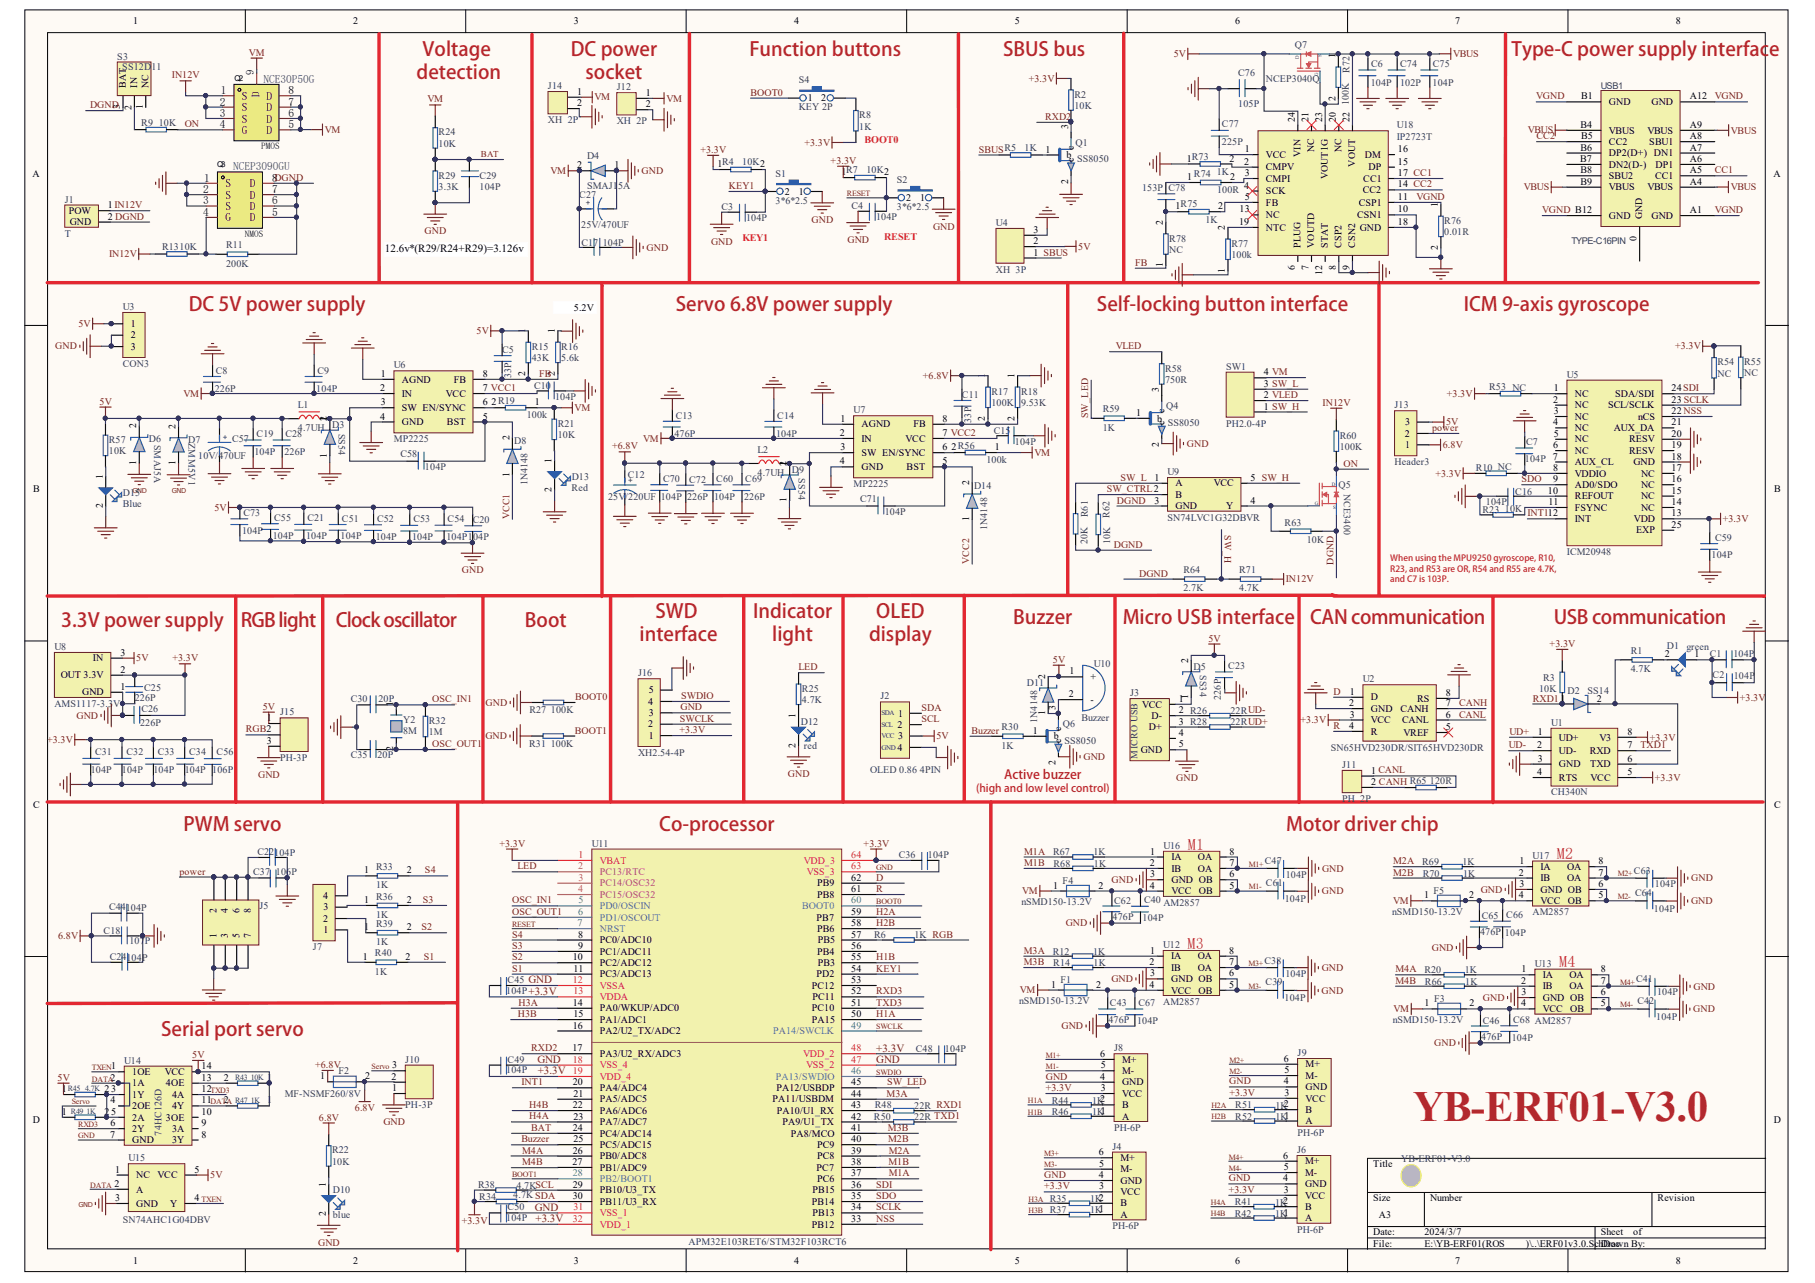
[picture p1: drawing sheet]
<svg xmlns="http://www.w3.org/2000/svg" width="297mm" height="210mm" viewBox="0 0 297 210" stroke-linecap="round" stroke-linejoin="round" font-family="sans-serif">
<defs><g id="words">
<text font-size="7.1" fill="#b2292e" x="231.3" y="183.4">YB-ERF01-V3.0</text>
<g font-size="3.2" fill="#b2292e">
<text x="69.2" y="9.1">Voltage</text>
<text x="93.4" y="9.1">DC power</text>
<text x="122.6" y="9.1">Function buttons</text>
<text x="164.2" y="9.1">SBUS bus</text>
<text x="247.4" y="9.1">Type-C power supply interface</text>
<text x="68.2" y="12.9">detection</text>
<text x="95.8" y="12.9">socket</text>
<text x="30.9" y="50.9">DC 5V power supply</text>
<text x="110.6" y="50.9">Servo 6.8V power supply</text>
<text x="179.5" y="50.9">Self-locking button interface</text>
<text x="239.6" y="50.9">ICM 9-axis gyroscope</text>
<text x="107.3" y="101">SWD</text>
<text x="123.3" y="101">Indicator</text>
<text x="143.4" y="101">OLED</text>
<text x="10" y="102.6">3.3V power supply</text>
<text x="39.4" y="102.6">RGB light</text>
<text x="55" y="102.6">Clock oscillator</text>
<text x="85.9" y="102.6">Boot</text>
<text x="104.7" y="104.8">interface</text>
<text x="126.4" y="104.8">light</text>
<text x="142.2" y="104.8">display</text>
<text x="165.8" y="102">Buzzer</text>
<text x="183.7" y="102">Micro USB interface</text>
<text x="214.4" y="102">CAN communication</text>
<text x="254.3" y="102">USB communication</text>
<text x="30" y="135.9">PWM servo</text>
<text x="107.9" y="135.9">Co-processor</text>
<text x="210.5" y="135.9">Motor driver chip</text>
<text x="26.4" y="169.5">Serial port servo</text>
</g>
<g font-size="2.6" fill="#b2292e">
<text x="194.4" y="139">M1</text>
<text x="254.8" y="140.6">M2</text>
<text x="194.4" y="155.2">M3</text>
<text x="255.2" y="158.3">M4</text>
</g>
<text font-size="2.1" fill="#b2292e" x="164.3" y="127.5">Active buzzer</text>
<g font-size="1.9" fill="#030303">
<text x="36" y="17.3">2</text>
<text x="36.1" y="15.4">1</text>
<text x="39.6" y="16.3">S</text>
<text x="43.6" y="16.3">D</text>
<text x="47.2" y="15.4">8</text>
<text x="47.2" y="17.3">7</text>
<text x="36" y="21">4</text>
<text x="36" y="19.1">3</text>
<text x="39.6" y="21.9">G</text>
<text x="39.6" y="20.1">S</text>
<text x="39.6" y="18.2">S</text>
<text x="43.6" y="18.2">D</text>
<text x="43.6" y="20.1">D</text>
<text x="43.6" y="21.9">D</text>
<text x="47.2" y="19.1">6</text>
<text x="47.2" y="21">5</text>
<text x="33.4" y="29.7">1</text>
<text x="44.5" y="29.7">8</text>
<text x="33.3" y="35.3">4</text>
<text x="33.3" y="33.4">3</text>
<text x="33.3" y="31.6">2</text>
<text x="36.9" y="34.4">S</text>
<text x="36.9" y="32.5">S</text>
<text x="36.9" y="30.7">S</text>
<text x="40.9" y="30.7">D</text>
<text x="40.9" y="32.5">D</text>
<text x="40.9" y="34.4">D</text>
<text x="44.5" y="31.6">7</text>
<text x="44.5" y="33.4">6</text>
<text x="44.5" y="35.3">5</text>
<text x="36.9" y="36.2">G</text>
<text x="40.9" y="36.2">D</text>
</g>
<g font-size="1.9" fill="#323362">
<text x="43.1" y="13.6">NCE30P50G</text>
<text x="38.1" y="27.8">NCEP3090GU</text>
</g>
<g font-size="1.8" fill="#030303">
<text x="41.5" y="12.3" transform="rotate(-90 41.5 12.3)">9</text>
<text x="42.4" y="15.9" transform="rotate(-90 42.4 15.9)">D</text>
<text x="63" y="41.3">12.6v*(R29/R24+R29)=3.126v</text>
</g>
<text font-size="1.8" fill="#b2292e" x="159.7" y="129.6">(high and low level control)</text>
<g font-size="1.8" fill="#741e20">
<text x="88" y="173.9">GND</text>
<text x="143.4" y="172">+3.3V</text>
<text x="143.4" y="173.9">GND</text>
<text x="88" y="175.8">+3.3V 19</text>
<text x="87.5" y="198.1">GND</text>
<text x="87.6" y="200">+3.3V</text>
</g>
<g font-size="1.7" fill="#e32731">
<text x="141.5" y="23.4">BOOT0</text>
<text x="121.5" y="39.4">KEY1</text>
<text x="144.7" y="39.3">RESET</text>
</g>
<g font-size="1.6" fill="#030303">
<text x="21.8" y="4">1</text>
<text x="57.8" y="4">2</text>
<text x="93.9" y="4">3</text>
<text x="130" y="4">4</text>
<text x="166.1" y="4">5</text>
<text x="202.1" y="4">6</text>
<text x="238.2" y="4">7</text>
<text x="274.3" y="4">8</text>
<text x="218.5" y="9.5" transform="rotate(-90 218.5 9.5)">1</text>
<text x="19.6" y="17.9" transform="rotate(-90 19.6 17.9)">3</text>
<text x="20.6" y="14.4" transform="rotate(-90 20.6 14.4)">BAT</text>
<text x="21.5" y="18" transform="rotate(-90 21.5 18)">2</text>
<text x="22.4" y="14.4" transform="rotate(-90 22.4 14.4)">IN</text>
<text x="23.4" y="17.9" transform="rotate(-90 23.4 17.9)">1</text>
<text x="24.3" y="14.4" transform="rotate(-90 24.3 14.4)">NC</text>
<text x="94.4" y="15.5">1</text>
<text x="94.4" y="17.4">2</text>
<text x="105.7" y="15.7">1</text>
<text x="105.7" y="17.5">2</text>
<text x="132.2" y="16.6">1</text>
<text x="134.4" y="16.6">2</text>
<text x="218.5" y="16.6" transform="rotate(-90 218.5 16.6)">2</text>
<text x="258.8" y="16.3">B1</text>
<text x="263.3" y="17.2">GND</text>
<text x="270.3" y="17.2">GND</text>
<text x="276.5" y="16.3">A12</text>
<text x="174.8" y="21.1" transform="rotate(-90 174.8 21.1)">3</text>
<text x="211.9" y="19.9" transform="rotate(-90 211.9 19.9)">24</text>
<text x="214.1" y="19.9" transform="rotate(-90 214.1 19.9)">21</text>
<text x="216.4" y="19.9" transform="rotate(-90 216.4 19.9)">23</text>
<text x="218.6" y="19.9" transform="rotate(-90 218.6 19.9)">20</text>
<text x="220.8" y="19.9" transform="rotate(-90 220.8 19.9)">22</text>
<text x="258.7" y="20.9">B4</text>
<text x="258.8" y="22.8">B5</text>
<text x="263.3" y="21.8">VBUS</text>
<text x="263.3" y="23.7">CC2</text>
<text x="269.6" y="21.8">VBUS</text>
<text x="269.9" y="23.7">SBU1</text>
<text x="276.5" y="20.9">A9</text>
<text x="276.5" y="22.8">A8</text>
<text x="5.3" y="28.9">A</text>
<text x="94.5" y="27.5">2</text>
<text x="100.5" y="27.5">1</text>
<text x="117.4" y="27.3">1R4</text>
<text x="137.7" y="28.7">1R7</text>
<text x="171.1" y="25">1</text>
<text x="174.5" y="25.9">b</text>
<text x="175.7" y="26.5" transform="rotate(-90 175.7 26.5)">e</text>
<text x="175.7" y="24.5" transform="rotate(-90 175.7 24.5)">c</text>
<text x="194.2" y="26.4">1R73</text>
<text x="194.3" y="29.5">1</text>
<text x="201.2" y="26.4">2</text>
<text x="201.3" y="29.5">2</text>
<text x="203.6" y="26.9">2</text>
<text x="203.7" y="24.9">1</text>
<text x="203.7" y="28.8">3</text>
<text x="207.2" y="25.8">VCC</text>
<text x="207.2" y="27.9">CMPV</text>
<text x="207.2" y="29.7">CMPI</text>
<text x="212.8" y="25.7" transform="rotate(-90 212.8 25.7)">VIN</text>
<text x="215.1" y="24.9" transform="rotate(-90 215.1 24.9)">NC</text>
<text x="217.3" y="29.4" transform="rotate(-90 217.3 29.4)">VOUT1G</text>
<text x="219.5" y="24.9" transform="rotate(-90 219.5 24.9)">NC</text>
<text x="221.8" y="27.3" transform="rotate(-90 221.8 27.3)">VOUT</text>
<text x="223.1" y="29.7">CC1</text>
<text x="223.4" y="25.8">DM</text>
<text x="224" y="27.9">DP</text>
<text x="228.8" y="26.9">15</text>
<text x="228.8" y="24.9">16</text>
<text x="228.8" y="28.8">17 CC1</text>
<text x="258.6" y="26.5">B7</text>
<text x="258.7" y="24.6">B6</text>
<text x="258.7" y="28.4">B8</text>
<text x="263.3" y="25.6">DP2(D+) DN1</text>
<text x="263.3" y="27.4">DN2(D-)</text>
<text x="263.3" y="29.3">SBU2</text>
<text x="270.9" y="29.3">CC1</text>
<text x="271" y="27.4">DP1</text>
<text x="276.5" y="26.5">A6</text>
<text x="276.5" y="24.6">A7</text>
<text x="276.5" y="28.4">A5</text>
<text x="290.2" y="28.9">A</text>
<text x="11.2" y="35">POW</text>
<text x="17.7" y="34.1">1IN12V</text>
<text x="17.7" y="35.9">2 DGND</text>
<text x="128.4" y="31.9">2</text>
<text x="130.7" y="31.9">1</text>
<text x="148.3" y="32.9">2</text>
<text x="150.6" y="32.9">1</text>
<text x="174.8" y="30" transform="rotate(-90 174.8 30)">2</text>
<text x="192.4" y="34.2">1R75</text>
<text x="199.4" y="34.2">2</text>
<text x="202.9" y="34.8">13</text>
<text x="203.6" y="30.9">4</text>
<text x="203.7" y="32.7">5</text>
<text x="207.2" y="33.6">FB</text>
<text x="207.2" y="31.8">SCK</text>
<text x="207.2" y="35.7">NC</text>
<text x="222.1" y="35.7">CSN1</text>
<text x="222.4" y="33.6">CSP1</text>
<text x="223" y="31.6">CC2</text>
<text x="228.8" y="32.7">11</text>
<text x="228.8" y="30.7">14 CC2</text>
<text x="228.8" y="34.8">10</text>
<text x="235.3" y="33.9" transform="rotate(-90 235.3 33.9)">1</text>
<text x="258.7" y="30.2">B9</text>
<text x="263.3" y="35.8">GND</text>
<text x="263.3" y="31.1">VBUS</text>
<text x="268.8" y="35.8" transform="rotate(-90 268.8 35.8)">GND</text>
<text x="269.6" y="31.1">VBUS</text>
<text x="270.3" y="35.8">GND</text>
<text x="276.5" y="30.2">A4</text>
<text x="276.5" y="34.9">A1</text>
<text x="11.4" y="36.9">GND</text>
<text x="169.1" y="41.8">1 SBUS</text>
<text x="169.1" y="39.9">2</text>
<text x="169.1" y="38.1">3</text>
<text x="190.3" y="36.8" transform="rotate(-90 190.3 36.8)">2</text>
<text x="200.5" y="37.6" transform="rotate(-90 200.5 37.6)">2</text>
<text x="202.8" y="36.8">19</text>
<text x="207.2" y="37.7">NTC</text>
<text x="212.8" y="40.6" transform="rotate(-90 212.8 40.6)">PLUG</text>
<text x="215.1" y="40.6" transform="rotate(-90 215.1 40.6)">VOUTD</text>
<text x="217.3" y="40.6" transform="rotate(-90 217.3 40.6)">STAT</text>
<text x="219.5" y="40.6" transform="rotate(-90 219.5 40.6)">CSP2</text>
<text x="221.8" y="40.6" transform="rotate(-90 221.8 40.6)">CSN2</text>
<text x="222.5" y="37.7">GND</text>
<text x="228.8" y="36.8">18</text>
<text x="235.3" y="41" transform="rotate(-90 235.3 41)">2</text>
<text x="267.8" y="39.4" transform="rotate(-90 267.8 39.4)">0</text>
<text x="190.3" y="43.8" transform="rotate(-90 190.3 43.8)">1</text>
<text x="200.5" y="44.6" transform="rotate(-90 200.5 44.6)">1</text>
<text x="211.9" y="44.1" transform="rotate(-90 211.9 44.1)">6</text>
<text x="214.1" y="44.2" transform="rotate(-90 214.1 44.2)">7</text>
<text x="216.4" y="45" transform="rotate(-90 216.4 45)">12</text>
<text x="218.6" y="44.1" transform="rotate(-90 218.6 44.1)">8</text>
<text x="220.8" y="44.1" transform="rotate(-90 220.8 44.1)">9</text>
<text x="21.4" y="53.5">1</text>
<text x="93.9" y="50.8">5.2V</text>
<text x="21.4" y="55.4">2</text>
<text x="21.4" y="57.2">3</text>
<text x="86" y="54.5" transform="rotate(-90 86 54.5)">1</text>
<text x="90.8" y="54.5" transform="rotate(-90 90.8 54.5)">1</text>
<text x="62.2" y="64">2</text>
<text x="62.3" y="61.7">1</text>
<text x="65.8" y="62.6">AGND</text>
<text x="65.8" y="64.9">IN</text>
<text x="73" y="64.9">VCC</text>
<text x="74.2" y="62.6">FB</text>
<text x="79" y="64">7 VCC1</text>
<text x="79" y="61.7">8</text>
<text x="86" y="61.6" transform="rotate(-90 86 61.6)">2</text>
<text x="90.8" y="61.6" transform="rotate(-90 90.8 61.6)">2</text>
<text x="161.2" y="61.8" transform="rotate(-90 161.2 61.8)">1</text>
<text x="166" y="61.8" transform="rotate(-90 166 61.8)">1</text>
<text x="189.6" y="64.2" transform="rotate(-90 189.6 64.2)">3</text>
<text x="206.8" y="65.1">2 VLED</text>
<text x="206.8" y="63.3">3 SW_L</text>
<text x="206.8" y="61.4">4 VM</text>
<text x="254.2" y="65.9">2</text>
<text x="254.3" y="64">1</text>
<text x="257.7" y="65">NC</text>
<text x="264.4" y="65">SDA/SDI</text>
<text x="273.6" y="64">24SDI</text>
<text x="273.6" y="65.9">23 SCLK</text>
<text x="22.3" y="70.1" transform="rotate(-90 22.3 70.1)">2</text>
<text x="28.7" y="70.1" transform="rotate(-90 28.7 70.1)">2</text>
<text x="53.5" y="68.9" transform="rotate(-90 53.5 68.9)">2</text>
<text x="62.2" y="68.6">4</text>
<text x="62.3" y="66.3">3</text>
<text x="65.8" y="67.2">SW EN/SYNC</text>
<text x="65.8" y="69.6">GND</text>
<text x="73.1" y="69.6">BST</text>
<text x="79" y="66.3">6</text>
<text x="79" y="68.6">5</text>
<text x="80.4" y="66.3">2R19</text>
<text x="87.5" y="66.3">1</text>
<text x="137.4" y="71.3">2</text>
<text x="137.5" y="69">1</text>
<text x="141" y="69.9">AGND</text>
<text x="149.5" y="69.9">FB</text>
<text x="154.2" y="71.3">7 VCC2</text>
<text x="154.2" y="69">8</text>
<text x="161.2" y="68.9" transform="rotate(-90 161.2 68.9)">2</text>
<text x="166" y="68.9" transform="rotate(-90 166 68.9)">2</text>
<text x="185.9" y="68">1</text>
<text x="189.4" y="69">b</text>
<text x="190.6" y="69.6" transform="rotate(-90 190.6 69.6)">e</text>
<text x="190.6" y="67.6" transform="rotate(-90 190.6 67.6)">c</text>
<text x="206.8" y="67">1 SW_H</text>
<text x="229.9" y="71.4">2</text>
<text x="230" y="69.6">3</text>
<text x="254.2" y="69.6">4</text>
<text x="254.3" y="71.5">5</text>
<text x="254.3" y="67.7">3</text>
<text x="257.7" y="70.5">NC</text>
<text x="257.7" y="68.7">NC</text>
<text x="257.7" y="66.8">NC</text>
<text x="263.2" y="66.8">SCL/SCLK</text>
<text x="264.1" y="70.5">AUX_DA</text>
<text x="268.1" y="68.7">nCS</text>
<text x="273.6" y="69.6">21</text>
<text x="273.6" y="67.7">22NSS</text>
<text x="273.6" y="71.5">20</text>
<text x="22.3" y="76" transform="rotate(-90 22.3 76)">1</text>
<text x="28.7" y="76.1" transform="rotate(-90 28.7 76.1)">1</text>
<text x="53.5" y="74.9" transform="rotate(-90 53.5 74.9)">1</text>
<text x="83.4" y="72" transform="rotate(-90 83.4 72)">2</text>
<text x="83.4" y="78" transform="rotate(-90 83.4 78)">1</text>
<text x="90.3" y="75.7" transform="rotate(-90 90.3 75.7)">1</text>
<text x="128.7" y="76.2" transform="rotate(-90 128.7 76.2)">2</text>
<text x="137.4" y="76">4</text>
<text x="137.5" y="73.7">3</text>
<text x="141" y="72.3">IN</text>
<text x="141" y="74.6">SW EN/SYNC</text>
<text x="141" y="76.9">GND</text>
<text x="148.2" y="72.3">VCC</text>
<text x="148.4" y="76.9">BST</text>
<text x="154.2" y="73.7">6</text>
<text x="154.2" y="76">5</text>
<text x="155.7" y="73.6">2R56</text>
<text x="162.8" y="73.6">1</text>
<text x="189.6" y="73.1" transform="rotate(-90 189.6 73.1)">2</text>
<text x="230" y="73.3">1</text>
<text x="254.2" y="77">8</text>
<text x="254.2" y="73.3">6</text>
<text x="257.7" y="78">VDDIO</text>
<text x="257.7" y="76.1">AUX_CL</text>
<text x="257.7" y="74.3">NC</text>
<text x="257.7" y="72.4">NC</text>
<text x="266.6" y="74.3">RESV</text>
<text x="266.6" y="72.4">RESV</text>
<text x="267.3" y="76.1">GND</text>
<text x="268.6" y="78">NC</text>
<text x="273.6" y="75.2">18</text>
<text x="273.6" y="77">17</text>
<text x="273.6" y="73.3">19</text>
<text x="5.4" y="80.5">B</text>
<text x="16.8" y="83.2" transform="rotate(-90 16.8 83.2)">2</text>
<text x="16.8" y="78.3" transform="rotate(-90 16.8 78.3)">1</text>
<text x="90.3" y="80.6" transform="rotate(-90 90.3 80.6)">2</text>
<text x="128.7" y="82.2" transform="rotate(-90 128.7 82.2)">1</text>
<text x="158.6" y="79.3" transform="rotate(-90 158.6 79.3)">2</text>
<text x="188.9" y="78.7">1</text>
<text x="188.9" y="82.4">3</text>
<text x="192.4" y="79.6">A</text>
<text x="192.4" y="81.5">B</text>
<text x="192.4" y="83.3">GND</text>
<text x="198.7" y="79.6">VCC</text>
<text x="200.7" y="83.3">Y</text>
<text x="204.7" y="82.4">4</text>
<text x="204.7" y="78.7">5 SW_H</text>
<text x="253.3" y="80.8">10</text>
<text x="253.4" y="82.6">11</text>
<text x="254.2" y="78.9">9</text>
<text x="257.7" y="83.6">FSYNC</text>
<text x="257.7" y="81.7">REFOUT</text>
<text x="257.7" y="79.8">AD0/SDO</text>
<text x="268.6" y="83.6">NC</text>
<text x="268.6" y="81.7">NC</text>
<text x="268.6" y="79.8">NC</text>
<text x="273.6" y="82.6">14</text>
<text x="273.6" y="80.8">15</text>
<text x="273.6" y="78.9">16</text>
<text x="290.3" y="80.5">B</text>
<text x="158.6" y="85.3" transform="rotate(-90 158.6 85.3)">1</text>
<text x="257.7" y="85.4">INT</text>
<text x="267.4" y="85.4">VDD</text>
<text x="267.7" y="87.3">EXP</text>
<text x="273.6" y="86.3">25</text>
<text x="273.6" y="84.5">13</text>
<text x="19.7" y="107.3">3</text>
<text x="272.4" y="107.6">2</text>
<text x="277.3" y="107.6">1</text>
<text x="10" y="111">OUT 3.3V</text>
<text x="13.4" y="113.8">GND</text>
<text x="15.2" y="108.2">IN</text>
<text x="19.7" y="110.1">2</text>
<text x="19.7" y="112.9">1</text>
<text x="106.2" y="113.4">5</text>
<text x="171.1" y="111.1" transform="rotate(-90 171.1 111.1)">2</text>
<text x="175" y="110.3">1</text>
<text x="178.5" y="111.3">+</text>
<text x="194.5" y="108.4" transform="rotate(-90 194.5 108.4)">2</text>
<text x="220.9" y="113.7">1</text>
<text x="236.6" y="113.9">8</text>
<text x="43.7" y="118">1</text>
<text x="64.4" y="115.5" transform="rotate(-90 64.4 115.5)">1</text>
<text x="106.1" y="119">2</text>
<text x="106.1" y="115.3">4</text>
<text x="106.2" y="117.2">3</text>
<text x="130.2" y="117.5" transform="rotate(-90 130.2 117.5)">1</text>
<text x="146.9" y="119.1">2</text>
<text x="147" y="117.2">1</text>
<text x="171.1" y="117" transform="rotate(-90 171.1 117)">1</text>
<text x="172.7" y="116.2" transform="rotate(-90 172.7 116.2)">3</text>
<text x="173.7" y="119.6" transform="rotate(-90 173.7 119.6)">c</text>
<text x="174.9" y="114.1">2</text>
<text x="178.5" y="115">-</text>
<text x="186.9" y="115.8">VCC</text>
<text x="188" y="119.5">D+</text>
<text x="188.5" y="117.6">D-</text>
<text x="192.9" y="118.5">3 R28</text>
<text x="192.9" y="116.7">2 R26</text>
<text x="192.9" y="114.8">1</text>
<text x="194.5" y="114.4" transform="rotate(-90 194.5 114.4)">1</text>
<text x="220.8" y="115.5">2</text>
<text x="220.8" y="119.3">4</text>
<text x="220.9" y="117.4">3</text>
<text x="224.4" y="114.6">D</text>
<text x="224.4" y="116.5">GND</text>
<text x="224.4" y="118.3">VCC</text>
<text x="229.2" y="116.5">CANH</text>
<text x="229.5" y="118.3">CANL</text>
<text x="231.9" y="114.8">RS</text>
<text x="236.6" y="115.5">7</text>
<text x="236.6" y="117.4">6</text>
<text x="236.6" y="119.4">5</text>
<text x="261.4" y="114.8">2</text>
<text x="43.7" y="121.7">3</text>
<text x="64.4" y="122.9" transform="rotate(-90 64.4 122.9)">2</text>
<text x="106.2" y="120.9">1</text>
<text x="130.2" y="122.4" transform="rotate(-90 130.2 122.4)">2</text>
<text x="146.9" y="122.8">4</text>
<text x="147" y="120.9">3</text>
<text x="169" y="120.1">1</text>
<text x="172.5" y="121">b</text>
<text x="172.7" y="125.1" transform="rotate(-90 172.7 125.1)">2</text>
<text x="173.7" y="121.6" transform="rotate(-90 173.7 121.6)">e</text>
<text x="186.7" y="123.2">GND</text>
<text x="192.9" y="120.4">4</text>
<text x="192.9" y="122.3">5</text>
<text x="224.4" y="120.2">R</text>
<text x="229.7" y="120.4">VREF</text>
<text x="251.6" y="122.4">2</text>
<text x="251.7" y="120.2">1</text>
<text x="251.7" y="124.6">3</text>
<text x="255.1" y="121.2">UD+</text>
<text x="255.1" y="123.3">UD-</text>
<text x="255.1" y="125.5">GND</text>
<text x="260.2" y="123.3">RXD</text>
<text x="260.2" y="125.5">TXD</text>
<text x="261.8" y="121.2">V3</text>
<text x="266.3" y="124.6">6</text>
<text x="266.3" y="120.2">8</text>
<text x="266.3" y="122.4">7</text>
<text x="224.4" y="126.6">1 CANL</text>
<text x="224.4" y="128.4">2 CANH R65</text>
<text x="251.6" y="126.8">4</text>
<text x="255.1" y="127.7">RTS</text>
<text x="260.3" y="127.7">VCC</text>
<text x="266.3" y="126.8">5</text>
<text x="5.4" y="132.1">C</text>
<text x="290.3" y="132.1">C</text>
<text x="59.6" y="142.9">1</text>
<text x="66.6" y="142.9">2</text>
<text x="188.2" y="141.7">2</text>
<text x="188.3" y="139.8">1</text>
<text x="188.3" y="143.5">3</text>
<text x="191.7" y="140.7">IA</text>
<text x="191.7" y="142.6">IB</text>
<text x="196.1" y="142.6">OA</text>
<text x="196.1" y="140.7">OA</text>
<text x="201.2" y="143.5">6</text>
<text x="201.2" y="141.7">7</text>
<text x="201.2" y="139.8">8</text>
<text x="248.6" y="143.3">2</text>
<text x="248.7" y="141.4">1</text>
<text x="252.1" y="142.3">IA</text>
<text x="256.5" y="142.3">OA</text>
<text x="261.6" y="143.3">7</text>
<text x="261.6" y="141.4">8</text>
<text x="35.4" y="149.3" transform="rotate(-90 35.4 149.3)">2</text>
<text x="37.3" y="149.3" transform="rotate(-90 37.3 149.3)">4</text>
<text x="39.2" y="149.3" transform="rotate(-90 39.2 149.3)">6</text>
<text x="41" y="149.3" transform="rotate(-90 41 149.3)">8</text>
<text x="52.9" y="147.1">4</text>
<text x="53" y="148.9">3</text>
<text x="59.6" y="147.7">1</text>
<text x="66.6" y="147.7">2</text>
<text x="133.7" y="146.9">PB8</text>
<text x="133.7" y="145">PB9</text>
<text x="139.3" y="145.9">61</text>
<text x="139.3" y="144.1">62</text>
<text x="139.3" y="149.7">59</text>
<text x="172.4" y="145.4">1</text>
<text x="179.8" y="145.4">2</text>
<text x="188.2" y="145.4">4</text>
<text x="191.7" y="144.5">GND OB</text>
<text x="191.7" y="146.3">VCC</text>
<text x="196.2" y="146.3">OB</text>
<text x="201.2" y="145.4">5</text>
<text x="233.1" y="147">1</text>
<text x="240.5" y="147">2</text>
<text x="248.6" y="147">4</text>
<text x="248.7" y="145.1">3</text>
<text x="252.1" y="144.2">IB</text>
<text x="252.1" y="146">GND OB</text>
<text x="252.1" y="147.9">VCC</text>
<text x="256.5" y="144.2">OA</text>
<text x="256.6" y="147.9">OB</text>
<text x="261.6" y="147">5</text>
<text x="261.6" y="145.1">6</text>
<text x="35.4" y="153.4" transform="rotate(-90 35.4 153.4)">1</text>
<text x="37.3" y="153.4" transform="rotate(-90 37.3 153.4)">3</text>
<text x="39.2" y="153.4" transform="rotate(-90 39.2 153.4)">5</text>
<text x="41" y="153.4" transform="rotate(-90 41 153.4)">7</text>
<text x="52.9" y="150.8">2</text>
<text x="53" y="152.7">1</text>
<text x="59.6" y="152.2">1</text>
<text x="66.6" y="152.2">2</text>
<text x="94.6" y="153.4">8</text>
<text x="94.6" y="155.2">9</text>
<text x="98.2" y="154.3">PC0/ADC10</text>
<text x="133.7" y="150.6">PB7</text>
<text x="133.7" y="152.5">PB6</text>
<text x="133.8" y="154.3">PB5</text>
<text x="139.3" y="153.4">57</text>
<text x="139.3" y="155.2">56</text>
<text x="139.3" y="151.5">58</text>
<text x="59.4" y="157">1</text>
<text x="66.4" y="157">2</text>
<text x="93.7" y="157.1">10</text>
<text x="93.8" y="159">11</text>
<text x="98.2" y="156.2">PC1/ADC11</text>
<text x="98.2" y="158">PC2/ADC12</text>
<text x="98.2" y="159.9">PC3/ADC13</text>
<text x="132.9" y="161.8">PC12</text>
<text x="133.6" y="159.9">PD2</text>
<text x="133.7" y="156.2">PB4</text>
<text x="133.8" y="158">PB3</text>
<text x="139.3" y="157.1">55</text>
<text x="139.3" y="159">54</text>
<text x="139.3" y="160.8">53</text>
<text x="172" y="161.6">1</text>
<text x="179.4" y="161.6">2</text>
<text x="188.1" y="157.9">2</text>
<text x="188.1" y="161.6">4</text>
<text x="188.2" y="156">1</text>
<text x="188.2" y="159.8">3</text>
<text x="191.7" y="157">IA</text>
<text x="191.7" y="158.8">IB</text>
<text x="191.7" y="160.7">GND OB</text>
<text x="196" y="158.8">OA</text>
<text x="196" y="157">OA</text>
<text x="201.2" y="161.6">5</text>
<text x="201.2" y="159.8">6</text>
<text x="201.2" y="157.9">7</text>
<text x="201.2" y="156">8</text>
<text x="248.9" y="160.9">2</text>
<text x="249" y="159.1">1</text>
<text x="252.5" y="160">IA</text>
<text x="252.5" y="161.9">IB</text>
<text x="256.8" y="161.9">OA</text>
<text x="256.8" y="160">OA</text>
<text x="262" y="160.9">7</text>
<text x="262" y="159.1">8</text>
<text x="93.7" y="164.6">14</text>
<text x="93.8" y="166.4">15</text>
<text x="98.2" y="165.5">PA0/WKUP/ADC0</text>
<text x="98.2" y="167.3">PA1/ADC1</text>
<text x="132.9" y="165.5">PC10</text>
<text x="132.9" y="167.3">PA15</text>
<text x="133" y="163.6">PC11</text>
<text x="139.3" y="166.4">50</text>
<text x="139.3" y="162.7">52</text>
<text x="139.3" y="164.6">51</text>
<text x="191.7" y="162.5">VCC</text>
<text x="196.2" y="162.5">OB</text>
<text x="233.1" y="164.7">1</text>
<text x="240.5" y="164.7">2</text>
<text x="248.9" y="164.7">4</text>
<text x="249" y="162.8">3</text>
<text x="252.5" y="163.7">GND OB</text>
<text x="252.5" y="165.6">VCC</text>
<text x="257" y="165.6">OB</text>
<text x="262" y="164.7">5</text>
<text x="262" y="162.8">6</text>
<text x="93.7" y="172">17</text>
<text x="93.7" y="168.3">16</text>
<text x="98.2" y="169.2">PA2/U2_TX/ADC2</text>
<text x="98.2" y="172.9">PA3/U2_RX/ADC3</text>
<text x="180.1" y="172.9">6</text>
<text x="183.6" y="173.9">M+</text>
<text x="210.1" y="173.7">6</text>
<text x="10.1" y="178.7">1</text>
<text x="17.1" y="178.7">23</text>
<text x="18.1" y="176.8">2</text>
<text x="18.2" y="175">1</text>
<text x="21.6" y="175.9">1OE</text>
<text x="21.6" y="177.7">1A</text>
<text x="21.6" y="179.6">1Y</text>
<text x="27" y="175.9">VCC</text>
<text x="27.2" y="177.7">4OE</text>
<text x="28.2" y="179.6">4A</text>
<text x="33" y="176.8">13</text>
<text x="33" y="178.7">12</text>
<text x="33" y="175">14</text>
<text x="36.6" y="176.8">2</text>
<text x="43.7" y="176.8">1</text>
<text x="52.4" y="176.6">1</text>
<text x="59.8" y="176.6">2</text>
<text x="64.1" y="176.6">2</text>
<text x="64.2" y="178.5">1</text>
<text x="64.2" y="174.8">3</text>
<text x="93.7" y="177.6">20</text>
<text x="93.8" y="179.4">21</text>
<text x="98.2" y="178.5">PA4/ADC4</text>
<text x="127.1" y="178.5">PA12/USBDP</text>
<text x="139.3" y="179.4">44</text>
<text x="139.3" y="177.6">45</text>
<text x="180.1" y="176.6">4</text>
<text x="180.2" y="178.5">3</text>
<text x="180.2" y="174.8">5</text>
<text x="183.6" y="175.7">M-</text>
<text x="183.6" y="177.6">GND</text>
<text x="183.6" y="179.4">VCC</text>
<text x="210.1" y="177.4">4</text>
<text x="210.2" y="175.6">5</text>
<text x="210.2" y="179.3">3</text>
<text x="213.7" y="174.6">M+</text>
<text x="213.7" y="176.5">M-</text>
<text x="213.7" y="178.4">GND</text>
<text x="5.4" y="183.7">D</text>
<text x="10.1" y="182.4">1</text>
<text x="17.1" y="182.4">2</text>
<text x="18.1" y="180.5">4</text>
<text x="18.1" y="184.3">6</text>
<text x="18.2" y="182.4">5</text>
<text x="21.6" y="181.5">2OE</text>
<text x="21.6" y="183.3">2A</text>
<text x="21.6" y="185.2">2Y</text>
<text x="27.2" y="183.3">3OE</text>
<text x="28.2" y="185.2">3A</text>
<text x="28.2" y="181.5">4Y</text>
<text x="33" y="182.4">10</text>
<text x="33" y="184.3">9</text>
<text x="33" y="180.5">11</text>
<text x="36.6" y="180.5">2</text>
<text x="43.7" y="180.5">1</text>
<text x="93.7" y="181.3">22</text>
<text x="93.7" y="185">24</text>
<text x="93.8" y="183.2">23</text>
<text x="98.2" y="180.4">PA5/ADC5</text>
<text x="98.2" y="182.2">PA6/ADC6</text>
<text x="98.2" y="184.1">PA7/ADC7</text>
<text x="98.2" y="185.9">PC4/ADC14</text>
<text x="126.4" y="180.4">PA11/USBDM</text>
<text x="127.1" y="182.2">PA10/U1_RX</text>
<text x="128.1" y="184.1">PA9/U1_TX</text>
<text x="129.4" y="185.9">PA8/MCO</text>
<text x="139.3" y="181.3">43</text>
<text x="139.3" y="183.2">42</text>
<text x="139.3" y="185">41</text>
<text x="183.6" y="181.3">B</text>
<text x="183.6" y="183.2">A</text>
<text x="213.7" y="180.2">VCC</text>
<text x="213.7" y="182.1">B</text>
<text x="213.7" y="183.9">A</text>
<text x="290.3" y="183.7">D</text>
<text x="18" y="186.1">7</text>
<text x="18.8" y="191.8">1</text>
<text x="21.6" y="187">GND</text>
<text x="28.2" y="187">3Y</text>
<text x="31.8" y="191.8">5</text>
<text x="33" y="186.1">8</text>
<text x="93.7" y="190.6">27</text>
<text x="93.7" y="188.7">26</text>
<text x="93.8" y="186.9">25</text>
<text x="98.2" y="187.8">PC5/ADC15</text>
<text x="98.2" y="189.7">PB0/ADC8</text>
<text x="98.2" y="191.5">PB1/ADC9</text>
<text x="133.7" y="191.5">PC7</text>
<text x="133.7" y="189.7">PC8</text>
<text x="133.7" y="187.8">PC9</text>
<text x="139.3" y="188.7">39</text>
<text x="139.3" y="186.9">40</text>
<text x="139.3" y="190.6">38</text>
<text x="179.8" y="189">6</text>
<text x="179.9" y="190.9">5</text>
<text x="183.4" y="189.9">M+</text>
<text x="183.4" y="191.8">M-</text>
<text x="210" y="189.6">6</text>
<text x="210.1" y="191.4">5</text>
<text x="213.6" y="190.5">M+</text>
<text x="224.7" y="191">Title</text>
<text x="18.8" y="194.2">2</text>
<text x="18.8" y="196.5">3</text>
<text x="22.3" y="192.8">NC</text>
<text x="22.3" y="195.1">A</text>
<text x="22.3" y="197.4">GND</text>
<text x="25.8" y="192.8">VCC</text>
<text x="27.8" y="197.4">Y</text>
<text x="31.8" y="196.5">4</text>
<text x="53.3" y="194.1" transform="rotate(-90 53.3 194.1)">1</text>
<text x="93.7" y="194.3">29</text>
<text x="93.7" y="196.2">30</text>
<text x="98.2" y="195.2">PB10/U3_TX</text>
<text x="98.2" y="197.1">PB11/U3_RX</text>
<text x="132.9" y="197.1">PB14</text>
<text x="133" y="195.2">PB15</text>
<text x="133.7" y="193.4">PC6</text>
<text x="139.3" y="192.5">37</text>
<text x="139.3" y="194.3">36</text>
<text x="139.3" y="196.2">35</text>
<text x="179.8" y="192.7">4</text>
<text x="179.9" y="194.6">3</text>
<text x="183.4" y="193.7">GND</text>
<text x="183.4" y="195.5">VCC</text>
<text x="183.4" y="197.4">B</text>
<text x="210" y="193.3">4</text>
<text x="210.1" y="195.2">3</text>
<text x="213.6" y="192.4">M-</text>
<text x="213.6" y="194.2">GND</text>
<text x="213.6" y="196.1">VCC</text>
<text x="213.6" y="197.9">B</text>
<text x="224.7" y="196.5">Size</text>
<text x="234" y="196.5">Number</text>
<text x="271.3" y="196.5">Revision</text>
<text x="53.3" y="199" transform="rotate(-90 53.3 199)">2</text>
<text x="132.9" y="200.8">PB12</text>
<text x="133" y="199">PB13</text>
<text x="139.3" y="198">34</text>
<text x="139.3" y="199.9">33</text>
<text x="183.4" y="199.2">A</text>
<text x="213.6" y="199.8">A</text>
<text x="224.7" y="202.1">Date:</text>
<text x="224.7" y="204">File:</text>
<text x="225.7" y="199.3">A3</text>
<text x="233.1" y="202.1">2024/3/7</text>
<text x="233.1" y="204">E:\YB-ERF01(ROS</text>
<text x="249.7" y="204">)\..\ERF01v3.0.SchDrawn By:</text>
<text x="262" y="202.1">Sheet</text>
<text x="262.4" y="204">Doc</text>
<text x="267.3" y="202.1">of</text>
<text x="21.8" y="206.8">1</text>
<text x="57.8" y="206.8">2</text>
<text x="93.9" y="206.8">3</text>
<text x="130" y="206.8">4</text>
<text x="166.1" y="206.8">5</text>
<text x="202.1" y="206.8">6</text>
<text x="238.2" y="206.8">7</text>
<text x="274.3" y="206.8">8</text>
</g>
<g font-size="1.6" fill="#323362">
<text x="19.2" y="9.7">S3</text>
<text x="20" y="11.5">SS12D</text>
<text x="24.8" y="11.5">11</text>
<text x="211.9" y="7.9">Q7</text>
<text x="220.8" y="11.9" transform="rotate(-90 220.8 11.9)">R72</text>
<text x="224.4" y="11">C6</text>
<text x="229.2" y="11">C74</text>
<text x="234.5" y="11">C75</text>
<text x="89.7" y="14.6">J14</text>
<text x="100.9" y="14.8">J12</text>
<text x="130.7" y="13.6">S4</text>
<text x="175.8" y="16">R2</text>
<text x="175.8" y="17.8">10K</text>
<text x="202.6" y="12.4">C76</text>
<text x="202.6" y="17.5">105P</text>
<text x="207.2" y="13.5">NCEP3040Q</text>
<text x="220.8" y="17.2" transform="rotate(-90 220.8 17.2)">100K</text>
<text x="224.3" y="14">104P</text>
<text x="229.1" y="14">102P</text>
<text x="234.4" y="14">104P</text>
<text x="23.1" y="20.6">R9</text>
<text x="26" y="20.6">10K</text>
<text x="71.8" y="22.2">R24</text>
<text x="89.7" y="20.2">XH 2P</text>
<text x="100.9" y="20.3">XH 2P</text>
<text x="130.7" y="18.1">KEY 2P</text>
<text x="140.6" y="19.4">R8</text>
<text x="140.6" y="21.2">1K</text>
<text x="176" y="23.8">Q1</text>
<text x="200" y="20.8">C77</text>
<text x="200" y="23.8">225P</text>
<text x="228.6" y="21">U18</text>
<text x="228.6" y="22.9">IP2723T</text>
<text x="71.8" y="24">10K</text>
<text x="71.8" y="29.2">R29</text>
<text x="78.5" y="29.2">C29</text>
<text x="96.1" y="26">D4</text>
<text x="121.5" y="27">10K2</text>
<text x="126.9" y="28.9">S1</text>
<text x="141.8" y="28.3">10K2</text>
<text x="146.8" y="29.9">S2</text>
<text x="167.7" y="24.7">1K</text>
<text x="176.3" y="26.6">SS8050</text>
<text x="195.4" y="28.9">R74</text>
<text x="199.1" y="28.6">1K</text>
<text x="10.6" y="33.1">J1</text>
<text x="71.8" y="31.1">3.3K</text>
<text x="78.5" y="31.1">104P</text>
<text x="94.8" y="32.4">C27</text>
<text x="96.1" y="31">SMAJ1</text>
<text x="101.2" y="31">5A</text>
<text x="118.1" y="34.3">C3</text>
<text x="126.9" y="33.3">3*6*2.5</text>
<text x="139.3" y="34.2">C4</text>
<text x="143.4" y="36">104P</text>
<text x="146.8" y="34.4">3*6*2.5</text>
<text x="186.9" y="31.3">153P C78</text>
<text x="199.2" y="31.7">100R</text>
<text x="10.6" y="38.7">T</text>
<text x="26.5" y="40.9">R1310K</text>
<text x="37" y="40.6">R11</text>
<text x="95.1" y="37.3">25V/470UF</text>
<text x="95.2" y="40.2">C17</text>
<text x="98.7" y="40.2">104P</text>
<text x="122.1" y="36.2">104P</text>
<text x="163" y="37">U4</text>
<text x="191.4" y="39.5">R78</text>
<text x="191.4" y="41.4">NC</text>
<text x="197.3" y="36.4">1K</text>
<text x="201.5" y="40.4">R77</text>
<text x="236.4" y="36.6">R76</text>
<text x="236.4" y="38.5">0.01R</text>
<text x="37" y="43.6">200K</text>
<text x="163" y="44.6">XH 3P</text>
<text x="201.5" y="42.2">100k</text>
<text x="20.1" y="50.7">U3</text>
<text x="82.2" y="57.8">C5</text>
<text x="87" y="57.3">R15</text>
<text x="87" y="59.1">43K</text>
<text x="91.9" y="57.2">R16</text>
<text x="91.9" y="59.1">5.6k</text>
<text x="281.1" y="59.8">R54</text>
<text x="285.5" y="59.7">R55</text>
<text x="20.1" y="60">CON3</text>
<text x="35.1" y="64.2">226P</text>
<text x="35.3" y="61.2">C8</text>
<text x="51.8" y="64.2">104P</text>
<text x="52" y="61.2">C9</text>
<text x="64.5" y="60.3">U6</text>
<text x="83.7" y="61.8" transform="rotate(-90 83.7 61.8)">33P</text>
<text x="87.4" y="63.6">C10</text>
<text x="90.9" y="65.4">104P</text>
<text x="157.4" y="65.1">C11</text>
<text x="162.3" y="64.6">R17</text>
<text x="167.1" y="64.6">R18</text>
<text x="190.7" y="60.8">R58</text>
<text x="190.7" y="62.6">750R</text>
<text x="200.7" y="60.5">SW1</text>
<text x="243.7" y="63.9">R53 NC</text>
<text x="256.4" y="61.8">U5</text>
<text x="281.1" y="61.6">NC</text>
<text x="285.5" y="61.6">NC</text>
<text x="42" y="71.6">C19</text>
<text x="46.7" y="71.6">C28</text>
<text x="48.8" y="66.8">L1</text>
<text x="48.8" y="70.5">4.7UH</text>
<text x="54.4" y="70.1">D3</text>
<text x="55.4" y="70.9" transform="rotate(90 55.4 70.9)">SS54</text>
<text x="86.2" y="68.4">100k</text>
<text x="91.3" y="69.8">R21</text>
<text x="91.3" y="71.7">10K</text>
<text x="110.4" y="71.5">476P</text>
<text x="110.6" y="68.5">C13</text>
<text x="127" y="71.5">104P</text>
<text x="127.2" y="68.5">C14</text>
<text x="139.7" y="67.6">U7</text>
<text x="158.9" y="69.1" transform="rotate(-90 158.9 69.1)">33P</text>
<text x="162.3" y="66.5">100K</text>
<text x="162.6" y="71">C15</text>
<text x="167.1" y="66.5">9.53K</text>
<text x="180.5" y="67.5">R59</text>
<text x="180.5" y="70.5">1K</text>
<text x="190.9" y="66.9">Q4</text>
<text x="191.1" y="69.6">SS8050</text>
<text x="200.7" y="69.8">PH2.0-4P</text>
<text x="219.3" y="71.8">R60</text>
<text x="228.2" y="66.8">J13</text>
<text x="17.8" y="72.5">R57</text>
<text x="17.8" y="74.3">10K</text>
<text x="24.4" y="72.4">D6</text>
<text x="25.2" y="72.8" transform="rotate(90 25.2 72.8)">SMAJ5A</text>
<text x="30.8" y="72.4">D7</text>
<text x="30.8" y="72.5" transform="rotate(90 30.8 72.5)">ZMM5V1</text>
<text x="32.4" y="75.1">10V/470UF</text>
<text x="38" y="72.4">C57</text>
<text x="41.6" y="74.4">104P</text>
<text x="46.5" y="74.4">226P</text>
<text x="64.5" y="72.4">MP2225</text>
<text x="65.5" y="74.8">C58</text>
<text x="69.6" y="76.9">104P</text>
<text x="84.2" y="72.7">D8</text>
<text x="124" y="74.1">L2</text>
<text x="124" y="77.8">4.7UH</text>
<text x="129.6" y="77.4">D9</text>
<text x="161.5" y="75.7">100k</text>
<text x="166.1" y="72.7">104P</text>
<text x="191.1" y="77.7">U9</text>
<text x="219.3" y="73.6">100K</text>
<text x="228.2" y="76.1">Header3</text>
<text x="241.5" y="77.1">R10 NC</text>
<text x="249.6" y="75.6">104P 7</text>
<text x="249.8" y="72.8">C7</text>
<text x="20.1" y="83">Blue</text>
<text x="20.1" y="81.1">D15</text>
<text x="86.3" y="79.4" transform="rotate(-90 86.3 79.4)">1N4148</text>
<text x="93.6" y="80.3">Red</text>
<text x="93.6" y="78.5">D13</text>
<text x="99.5" y="81.8">25V/220UF 104P 226P 104P</text>
<text x="102.8" y="78.3">C12</text>
<text x="108.5" y="78.9">C70</text>
<text x="112.8" y="79">C72</text>
<text x="117.2" y="78.9">C60</text>
<text x="121.8" y="81.7">226P</text>
<text x="122" y="78.9">C69</text>
<text x="130.7" y="78.3" transform="rotate(90 130.7 78.3)">SS54</text>
<text x="139.7" y="79.7">MP2225</text>
<text x="140.8" y="82.2">C71</text>
<text x="159.4" y="80">D14</text>
<text x="219.1" y="79.9">Q5</text>
<text x="219.9" y="80.8" transform="rotate(90 219.9 80.8)">NCE3400</text>
<text x="242.6" y="83.9">R23</text>
<text x="243.2" y="82.7">104P</text>
<text x="246.3" y="83.7">10K</text>
<text x="248" y="81">C16</text>
<text x="39.6" y="87.3">104P</text>
<text x="39.8" y="84.4">C73</text>
<text x="44.7" y="88.1">104P</text>
<text x="44.9" y="85.2">C55</text>
<text x="50.1" y="88.3">104P</text>
<text x="50.3" y="85.3">C21</text>
<text x="55.7" y="88.3">104P</text>
<text x="56" y="85.3">C51</text>
<text x="61.5" y="88.3">104P</text>
<text x="61.7" y="85.3">C52</text>
<text x="67.4" y="88.4">104P</text>
<text x="67.7" y="85.5">C53</text>
<text x="73.1" y="88.4">104P104P</text>
<text x="73.3" y="85.4">C54</text>
<text x="77.4" y="85.6">C20</text>
<text x="144.8" y="84.2">104P</text>
<text x="161.6" y="86.7" transform="rotate(-90 161.6 86.7)">1N4148</text>
<text x="178" y="89" transform="rotate(-90 178 89)">20K</text>
<text x="178" y="84.6" transform="rotate(-90 178 84.6)">R61</text>
<text x="181.6" y="84.7" transform="rotate(-90 181.6 84.7)">R62</text>
<text x="181.7" y="89" transform="rotate(-90 181.7 89)">10K</text>
<text x="191.1" y="85.2">SN74LVC1G32DBVR</text>
<text x="210.2" y="86.1">R63</text>
<text x="213.9" y="88.8">10K</text>
<text x="280.7" y="88.5">C59</text>
<text x="193.7" y="93.8">R64</text>
<text x="202.8" y="93.8">R71</text>
<text x="256.4" y="90.8">ICM20948</text>
<text x="280.1" y="91.3">104P</text>
<text x="193.7" y="96.8">2.7K</text>
<text x="202.8" y="96.8">4.7K</text>
<text x="8.9" y="106.3">U8</text>
<text x="266.9" y="107">R1</text>
<text x="272.8" y="106.2">D1</text>
<text x="276" y="106.3">green</text>
<text x="279.8" y="107.6">C1</text>
<text x="283.7" y="107.4">104P</text>
<text x="23.6" y="113">C25</text>
<text x="104.4" y="110.6">J16</text>
<text x="131.2" y="113.2">R25</text>
<text x="168" y="112.2">D11</text>
<text x="179" y="109.1">U10</text>
<text x="184.9" y="113.9">J3</text>
<text x="195.3" y="109.6">D5</text>
<text x="196.4" y="110.4" transform="rotate(90 196.4 110.4)">SS34</text>
<text x="201" y="109.4">C23</text>
<text x="223.1" y="111.6">U2</text>
<text x="251.9" y="113.2">10K</text>
<text x="252.6" y="111.4">R3</text>
<text x="256.5" y="113.5">D2</text>
<text x="259.8" y="113.5">SS14</text>
<text x="266.9" y="110">4.7K</text>
<text x="280.3" y="110.8">C2</text>
<text x="283.8" y="111.2">104P</text>
<text x="8.9" y="115.6">AMS1117-3.3</text>
<text x="18.5" y="115.6">V</text>
<text x="22" y="114.7">226P</text>
<text x="22.9" y="118.7">226P</text>
<text x="23.1" y="116.5">C26</text>
<text x="45.8" y="117">J15</text>
<text x="57.4" y="114.9">C30</text>
<text x="61.9" y="114.9">20P</text>
<text x="66" y="118.2">Y2</text>
<text x="70.2" y="118.5">R32</text>
<text x="86.6" y="116.7">R27</text>
<text x="90.2" y="116.7">100K</text>
<text x="131" y="118.6">D12</text>
<text x="131.2" y="115">4.7K</text>
<text x="144.1" y="114.4">J2</text>
<text x="163.9" y="119.5">R30</text>
<text x="169.7" y="118.3" transform="rotate(-90 169.7 118.3)">1N4148</text>
<text x="174" y="118.9">Q6</text>
<text x="177" y="118">Buzzer</text>
<text x="199.8" y="114.5" transform="rotate(-90 199.8 114.5)">226P</text>
<text x="201.4" y="118.7">22RUD+</text>
<text x="201.4" y="116.8">22RUD-</text>
<text x="253.8" y="118.8">U1</text>
<text x="15.6" y="123.6">C31</text>
<text x="20.7" y="123.6">C32</text>
<text x="25.8" y="123.6">C33</text>
<text x="31" y="123.6">C34</text>
<text x="35.5" y="123.6">C56</text>
<text x="45.8" y="124.5">PH-3P</text>
<text x="57.4" y="124.1">C35</text>
<text x="61.8" y="124.1">20P</text>
<text x="66" y="120.1">8M</text>
<text x="70.2" y="120.3">1M</text>
<text x="86.6" y="122.2">R31</text>
<text x="90.1" y="122.2">100K</text>
<text x="104.4" y="123.7">XH2.54-4P</text>
<text x="131.6" y="122.6">red</text>
<text x="163.9" y="122.5">1K</text>
<text x="174.2" y="121.7">SS8050</text>
<text x="186.2" y="124.1" transform="rotate(-90 186.2 124.1)">MICRO USB</text>
<text x="217.8" y="122.8">SN65HVD230DR/SIT65HVD230DR</text>
<text x="219.7" y="125.6">J11</text>
<text x="14.8" y="126.5">104P</text>
<text x="20" y="126.5">104P</text>
<text x="25.1" y="126.5">104P</text>
<text x="30.2" y="126.5">104P 106P</text>
<text x="142.4" y="126.5">OLED 0.86</text>
<text x="150.5" y="126.5">4PIN</text>
<text x="219.7" y="131.2">PH 2P</text>
<text x="234" y="128.2">120R</text>
<text x="253.8" y="130.1">CH340N</text>
<text x="41.4" y="143.2">C37</text>
<text x="42.1" y="139.8">C22104P</text>
<text x="45.2" y="143.2">106P</text>
<text x="61.5" y="142.3">R33</text>
<text x="96.9" y="138.5">U11</text>
<text x="147.1" y="140.4">C36</text>
<text x="151.9" y="140.4">104P</text>
<text x="172.3" y="139.9">R67</text>
<text x="172.4" y="141.8">R68</text>
<text x="178.9" y="139.9">1K</text>
<text x="179" y="141.9">1K</text>
<text x="190.4" y="138.9">U16</text>
<text x="207" y="141.4">C47</text>
<text x="210.4" y="143.6">104P</text>
<text x="232.8" y="141.5">R69</text>
<text x="232.8" y="143.4">R70</text>
<text x="239.3" y="141.5">1K</text>
<text x="239.4" y="143.5">1K</text>
<text x="250.8" y="140.5">U17</text>
<text x="267.4" y="143">C63</text>
<text x="17.8" y="148.9">C44104P</text>
<text x="42.5" y="148.7">J5</text>
<text x="61.5" y="145.3">1K</text>
<text x="61.5" y="147.2">R36</text>
<text x="167.2" y="148.1">nSMD150-13.2V</text>
<text x="173.9" y="144.6">F4</text>
<text x="182.3" y="147.8">C62</text>
<text x="187.2" y="147.8">C40</text>
<text x="190.4" y="148.2">AM2857</text>
<text x="207.2" y="145">C61</text>
<text x="210.3" y="147.6">104P</text>
<text x="227.9" y="149.7">nSMD150-13.2V</text>
<text x="234.6" y="146.2">F5</text>
<text x="250.8" y="149.8">AM2857</text>
<text x="267.6" y="146.6">C64</text>
<text x="270.7" y="149.1">104P</text>
<text x="270.8" y="145.1">104P</text>
<text x="17" y="152.8">C18</text>
<text x="21.2" y="154.5">107</text>
<text x="23.7" y="154.5">P</text>
<text x="51.2" y="155.5">J7</text>
<text x="61.5" y="151.6">R39</text>
<text x="61.5" y="154.6">1K</text>
<text x="61.5" y="150.2">1K</text>
<text x="143.1" y="153.5">R6</text>
<text x="149.7" y="153.5">1K RGB</text>
<text x="182.1" y="150.5">476P</text>
<text x="187" y="150.7">104P</text>
<text x="190.4" y="155.1">U12</text>
<text x="242.2" y="153">476P 104P</text>
<text x="242.5" y="150.3">C65</text>
<text x="246.5" y="150.2">C66</text>
<text x="18" y="157">C24104P</text>
<text x="61.4" y="156.5">R40</text>
<text x="61.4" y="159.5">1K</text>
<text x="83.1" y="160.9">C45 GND</text>
<text x="172.3" y="156.2">R12</text>
<text x="172.4" y="158.1">R14</text>
<text x="173.5" y="160.8">F1</text>
<text x="178.9" y="156.2">1K</text>
<text x="179" y="158.1">1K</text>
<text x="206.9" y="157.6">C38</text>
<text x="207.1" y="161.2">C39</text>
<text x="210.4" y="159.8">104P</text>
<text x="233.1" y="159.2">R20</text>
<text x="233.2" y="161.1">R66</text>
<text x="239.7" y="159.2">1K</text>
<text x="239.8" y="161.2">1K</text>
<text x="251.2" y="158.2">U13</text>
<text x="267.8" y="160.7">C41</text>
<text x="82.9" y="162.6">104P+3.3V</text>
<text x="166.8" y="164.3">nSMD150-13.2V</text>
<text x="181.4" y="167.4">476P</text>
<text x="181.7" y="164.7">C43</text>
<text x="186.1" y="167.5">104P</text>
<text x="186.3" y="164.6">C67</text>
<text x="190.4" y="164.4">AM2857</text>
<text x="210.2" y="163.8">104P</text>
<text x="227.9" y="167.4">nSMD150-13.2V</text>
<text x="234.7" y="163.9">F3</text>
<text x="242.7" y="167.5">C46</text>
<text x="247.7" y="167.3">C68 AM2857</text>
<text x="268" y="164.3">C42</text>
<text x="271.1" y="166.9">104P</text>
<text x="271.2" y="162.8">104P</text>
<text x="66.3" y="173.9">J10</text>
<text x="83.1" y="173.8">C49</text>
<text x="149.9" y="172">C48</text>
<text x="154.7" y="172">104P</text>
<text x="182.3" y="172">J8</text>
<text x="212.4" y="172.8">J9</text>
<text x="242.4" y="170.2">476P</text>
<text x="247.4" y="170.3">104P</text>
<text x="20.3" y="174">U14</text>
<text x="46.6" y="179.4">MF-NSMF260/8V</text>
<text x="55.4" y="175.7">F2</text>
<text x="82.9" y="175.6">104P</text>
<text x="26.4" y="185.8" transform="rotate(-90 26.4 185.8)">74HC126D</text>
<text x="66.3" y="181.3">PH-3P</text>
<text x="143" y="183.3">R50</text>
<text x="143.2" y="181.2">R48</text>
<text x="149.6" y="181.4">22R RXD1</text>
<text x="149.6" y="183.3">22R TXD1</text>
<text x="172.1" y="180.5">R44</text>
<text x="172.1" y="182.4">R46</text>
<text x="178.7" y="180.6">1K2</text>
<text x="178.7" y="182.4">1K1</text>
<text x="182.3" y="185">PH-6P</text>
<text x="202.2" y="181.3">R51</text>
<text x="202.2" y="183.2">R52</text>
<text x="208.8" y="181.4">1K2</text>
<text x="208.8" y="183.2">1K1</text>
<text x="212.4" y="185.8">PH-6P</text>
<text x="21" y="190">U15</text>
<text x="54.4" y="188.7">R22</text>
<text x="54.4" y="190.6">10K</text>
<text x="182.1" y="188.1">J4</text>
<text x="212.3" y="188.6">J6</text>
<text x="229.3" y="190.1">YB-ERF01-V3.0</text>
<text x="54.5" y="195.2">D10</text>
<text x="78.3" y="194.4">R38</text>
<text x="78.4" y="196.3">R34</text>
<text x="83.1" y="198">C50</text>
<text x="84" y="196">4.7KSDA</text>
<text x="84.5" y="194.4">4.7KSCL</text>
<text x="171.8" y="196.6">R35</text>
<text x="178.4" y="196.6">1K2</text>
<text x="202.1" y="197.2">R41</text>
<text x="208.7" y="197.2">1K2</text>
<text x="20.1" y="200">SN74AHC1G04DBV</text>
<text x="54.5" y="199.2">blue</text>
<text x="82.9" y="199.7">104P</text>
<text x="112.7" y="203.7">APM32E103RET6/STM32F103RCT6</text>
<text x="171.8" y="198.4">R37</text>
<text x="178.4" y="198.4">1K1</text>
<text x="182.1" y="201.1">PH-6P</text>
<text x="202.1" y="199.1">R42</text>
<text x="208.7" y="199.1">1K1</text>
<text x="212.3" y="201.7">PH-6P</text>
</g>
<g font-size="1.6" fill="#741e20">
<text x="40.7" y="9.1">VM</text>
<text x="192.1" y="9.3">5V</text>
<text x="237.8" y="9.3">VBUS</text>
<text x="14.7" y="17.7">DGND</text>
<text x="28.1" y="12.8">IN12V</text>
<text x="70" y="16.8">VM</text>
<text x="97.3" y="16.4">VM</text>
<text x="109.1" y="16.6">VM</text>
<text x="122.8" y="15.7">BOOT0</text>
<text x="168.4" y="13.4">+3.3V</text>
<text x="251.4" y="16.3">VGND</text>
<text x="280.6" y="16.3">VGND</text>
<text x="30.2" y="20.8">ON</text>
<text x="53.1" y="21.7">VM</text>
<text x="131.6" y="23.8">+3.3V</text>
<text x="171" y="19.6">RXD2</text>
<text x="250" y="21.8">VBUS</text>
<text x="251.5" y="22.8">CC2</text>
<text x="283.3" y="21.8">VBUS</text>
<text x="44.9" y="29.6">DGND</text>
<text x="90.1" y="28.5">VM</text>
<text x="105" y="28.5">GND</text>
<text x="114.6" y="25">+3.3V</text>
<text x="135.9" y="26.8">+3.3V</text>
<text x="160.2" y="25">SBUSR5</text>
<text x="280.6" y="28.4">CC1</text>
<text x="119.3" y="30.9">KEY1</text>
<text x="231.8" y="32.7">VGND</text>
<text x="249.4" y="31.1">VBUS</text>
<text x="252.4" y="34.9">VGND B12</text>
<text x="280.6" y="34.9">VGND</text>
<text x="283.2" y="31.1">VBUS</text>
<text x="69.5" y="38.3">GND</text>
<text x="105.8" y="41">GND</text>
<text x="116.4" y="40">GND</text>
<text x="132.8" y="36.5">GND</text>
<text x="138.7" y="39.7">GND</text>
<text x="152.7" y="37.5">GND</text>
<text x="176.5" y="40.8">5V</text>
<text x="17.8" y="42.1">IN12V</text>
<text x="185.8" y="43.5">FB</text>
<text x="12.9" y="53.5">5V</text>
<text x="9.1" y="57.2">GND</text>
<text x="78" y="54.7">5V</text>
<text x="182.6" y="57.1">VLED</text>
<text x="274.1" y="57.2">+3.3V</text>
<text x="30" y="64.9">VM</text>
<text x="88.2" y="61.7">FB</text>
<text x="151" y="62">+6.8V</text>
<text x="236.8" y="64.9">+3.3V</text>
<text x="16.3" y="66.2">5V</text>
<text x="94" y="67.2">VM</text>
<text x="178.1" y="68.4" transform="rotate(-90 178.1 68.4)">SW_LED</text>
<text x="216.5" y="66.4">IN12V</text>
<text x="234.4" y="70.5">power</text>
<text x="236.7" y="69.6">5V</text>
<text x="100.2" y="73.5">+6.8V</text>
<text x="105.3" y="72.2">VM</text>
<text x="169.3" y="74.6">VM</text>
<text x="194.2" y="73.1">GND</text>
<text x="219.9" y="76.4">ON</text>
<text x="234.9" y="78">+3.3V</text>
<text x="236.1" y="73.3">6.8V</text>
<text x="35.1" y="83.6">5V</text>
<text x="181.1" y="80.5">SW_CTRL2</text>
<text x="182.8" y="82.4">DGND</text>
<text x="183.4" y="78.7">SW_L</text>
<text x="249" y="78.9">SDO</text>
<text x="83.4" y="85" transform="rotate(-90 83.4 85)">VCC1</text>
<text x="182.3" y="89.6">DGND</text>
<text x="200.4" y="87.5" transform="rotate(90 200.4 87.5)">SW_H</text>
<text x="250" y="84.5">INT112</text>
<text x="282" y="85.4">+3.3V</text>
<text x="75.6" y="93.8">GND</text>
<text x="158.6" y="92.3" transform="rotate(-90 158.6 92.3)">VCC2</text>
<text x="186.4" y="94.3">DGND</text>
<text x="210.4" y="95.3">IN12V</text>
<text x="218.2" y="92.4" transform="rotate(-90 218.2 92.4)">DGND</text>
<text x="197.8" y="105">5V</text>
<text x="253.6" y="105.8">+3.3V</text>
<text x="22.3" y="108.2">5V</text>
<text x="28.2" y="108.2">+3.3V</text>
<text x="130.7" y="109.7">LED</text>
<text x="172.3" y="108.4">5V</text>
<text x="218.2" y="113.7">D</text>
<text x="12.5" y="117.6">GND</text>
<text x="40.2" y="119.8">RGB2</text>
<text x="43" y="116.1">5V</text>
<text x="70.7" y="114.9">OSC_IN1</text>
<text x="79.5" y="115.5">GND</text>
<text x="94.1" y="114.5">BOOT0</text>
<text x="111.2" y="119.9">+3.3V</text>
<text x="111.2" y="118.1">SWCLK</text>
<text x="111.4" y="116.2">GND</text>
<text x="111.5" y="114.4">SWDIO</text>
<text x="150.8" y="116.3">SDA</text>
<text x="150.8" y="118.2">SCL</text>
<text x="212.9" y="118.3">+3.3V</text>
<text x="218.2" y="119.3">R</text>
<text x="238.8" y="115.5">CANH</text>
<text x="238.8" y="117.4">CANL</text>
<text x="250.8" y="114.8">RXD11</text>
<text x="284.7" y="114.6">+3.3V</text>
<text x="7.7" y="121.5">+3.3V</text>
<text x="70.7" y="122.2">OSC_OUT1</text>
<text x="79.4" y="120.9">GND</text>
<text x="94.1" y="120">BOOT1</text>
<text x="153.3" y="120.9">5V</text>
<text x="159" y="120.1">Buzzer</text>
<text x="177.3" y="124.3">GND</text>
<text x="246.9" y="122.4">UD-</text>
<text x="247" y="120.2">UD+</text>
<text x="268.5" y="122.4">TXD1</text>
<text x="270" y="121.2">+3.3V</text>
<text x="42.3" y="127.3">GND</text>
<text x="129" y="127.1">GND</text>
<text x="192.5" y="127.8">GND</text>
<text x="270.8" y="127.7">+3.3V</text>
<text x="29.4" y="143.1">power</text>
<text x="69.6" y="142.9">S4</text>
<text x="81.8" y="138.5">+3.3V</text>
<text x="84.7" y="142.2">LED</text>
<text x="141.3" y="138.5">+3.3V</text>
<text x="167.6" y="139.8">M1A</text>
<text x="167.6" y="141.7">M1B</text>
<text x="216.4" y="142.6">GND</text>
<text x="228" y="141.4">M2A</text>
<text x="228" y="143.2">M2B</text>
<text x="69.2" y="147.7">S3</text>
<text x="83.8" y="147.8">OSC_IN1</text>
<text x="83.8" y="149.7">OSC_OUT1</text>
<text x="143.4" y="149.7">H2A</text>
<text x="143.4" y="144.1">D</text>
<text x="143.4" y="145.9">R</text>
<text x="167.3" y="146.3">VM</text>
<text x="181.9" y="144.5">GND</text>
<text x="216.4" y="146.3">GND</text>
<text x="228" y="147.9">VM</text>
<text x="242.3" y="146">GND</text>
<text x="276.8" y="147.9">GND</text>
<text x="276.8" y="144.2">GND</text>
<text x="9.5" y="153.6">6.8V</text>
<text x="69" y="152.2">S2</text>
<text x="83.8" y="153.4">S4</text>
<text x="83.8" y="155.2">S3</text>
<text x="143.4" y="151.5">H2B</text>
<text x="174.4" y="151.5">GND</text>
<text x="234.3" y="155.5">GND</text>
<text x="69.4" y="157">S1</text>
<text x="83.8" y="157.1">S2</text>
<text x="83.8" y="159">S1</text>
<text x="143.4" y="157.1">H1B</text>
<text x="143.4" y="159">KEY1</text>
<text x="167.5" y="156">M3A</text>
<text x="167.5" y="157.9">M3B</text>
<text x="181.9" y="160.7">GND</text>
<text x="216.3" y="158.8">GND</text>
<text x="228.4" y="159.1">M4A</text>
<text x="228.4" y="160.9">M4B</text>
<text x="277.2" y="161.9">GND</text>
<text x="84.7" y="166.4">H3B</text>
<text x="84.8" y="164.6">H3A</text>
<text x="143.4" y="166.4">H1A</text>
<text x="143.4" y="162.7">RXD3</text>
<text x="143.4" y="164.6">TXD3</text>
<text x="166.9" y="162.5">VM</text>
<text x="216.3" y="162.6">GND</text>
<text x="228.1" y="165.6">VM</text>
<text x="242.7" y="163.7">GND</text>
<text x="277.1" y="165.6">GND</text>
<text x="31.5" y="173.1">5V</text>
<text x="86.9" y="172">RXD2</text>
<text x="173.7" y="168.4">GND</text>
<text x="234.7" y="171.2">GND</text>
<text x="9.4" y="176.8">5V</text>
<text x="51.6" y="174.7">+6.8V</text>
<text x="85.4" y="177.6">INT1</text>
<text x="145.1" y="179.4">M3A</text>
<text x="145.2" y="177.6">SW_LED</text>
<text x="171.2" y="178.5">+3.3V</text>
<text x="171.2" y="176.6">GND</text>
<text x="201.2" y="177.4">GND</text>
<text x="201.2" y="179.3">+3.3V</text>
<text x="52.2" y="183.3">6.8V</text>
<text x="58.1" y="181.7">6.8V</text>
<text x="62.7" y="184.1">GND</text>
<text x="86.6" y="183.2">H4A</text>
<text x="86.6" y="181.3">H4B</text>
<text x="86.9" y="185">BAT</text>
<text x="145.3" y="185">M3B</text>
<text x="85.3" y="186.9">Buzzer</text>
<text x="85.5" y="188.7">M4A</text>
<text x="85.5" y="190.6">M4B</text>
<text x="145.4" y="186.8">M2B</text>
<text x="145.4" y="190.6">M1B</text>
<text x="145.4" y="188.7">M2A</text>
<text x="34.4" y="192.8">5V</text>
<text x="143.4" y="196.2">SDO</text>
<text x="143.4" y="194.3">SDI</text>
<text x="145.4" y="192.5">M1A</text>
<text x="170.9" y="194.6">+3.3V</text>
<text x="170.9" y="192.7">GND</text>
<text x="201.1" y="195.2">+3.3V</text>
<text x="201.1" y="193.3">GND</text>
<text x="52.1" y="203.8">GND</text>
<text x="75.6" y="200.2">+3.3V</text>
<text x="143.4" y="198">SCLK</text>
<text x="143.4" y="199.9">NSS</text>
</g>
<g font-size="1.6" fill="#b32a90">
<text x="94.6" y="142.2">2</text>
<text x="98.2" y="143.2">PC13/RTC</text>
<text x="94.6" y="145.9">4</text>
<text x="94.7" y="144.1">3</text>
<text x="98.2" y="145">PC14/OSC32</text>
<text x="98.2" y="146.9">PC15/OSC32</text>
</g>
<g font-size="1.6" fill="#e32731">
<text x="94.7" y="140.4">1</text>
<text x="98.2" y="141.3">VBAT</text>
<text x="131.5" y="141.3">VDD_3</text>
<text x="132" y="143.2">VSS_3</text>
<text x="139.3" y="142.2">63</text>
<text x="139.3" y="140.4">64</text>
<text x="93.7" y="160.8">12</text>
<text x="98.2" y="161.8">VSSA</text>
<text x="93.8" y="162.7">13</text>
<text x="98.2" y="163.6">VDDA</text>
<text x="93.7" y="173.9">18</text>
<text x="131.4" y="172.9">VDD_2</text>
<text x="139.3" y="173.9">47</text>
<text x="139.3" y="172">48</text>
<text x="98.2" y="174.8">VSS_4</text>
<text x="98.2" y="176.6">VDD_4</text>
<text x="131.9" y="174.8">VSS_2</text>
<text x="93.7" y="199.9">32</text>
<text x="93.8" y="198">31</text>
<text x="98.2" y="199">VSS_1</text>
<text x="98.2" y="200.8">VDD_1</text>
</g>
<g font-size="1.6" fill="#2f9f74">
<text x="94.6" y="149.7">6</text>
<text x="94.7" y="147.8">5</text>
<text x="98.2" y="148.7">PD0/OSCIN</text>
<text x="131.3" y="148.7">BOOT0</text>
<text x="139.3" y="147.8">60</text>
<text x="94.5" y="151.5">7</text>
<text x="98.2" y="150.6">PD1/OSCOUT</text>
<text x="98.2" y="152.5">NRST</text>
<text x="126.5" y="169.2">PA14/SWCLK</text>
<text x="139.3" y="168.3">49</text>
<text x="127" y="176.6">PA13/SWDIO</text>
<text x="139.3" y="175.7">46</text>
<text x="93.7" y="192.5">28</text>
<text x="98.2" y="193.4">PB2/BOOT1</text>
</g>
<g font-size="1.5" fill="#323362">
<text x="262" y="14.6">USB1</text>
<text x="257.2" y="39.9">TYPE-C16PIN</text>
</g>
<g font-size="1.5" fill="#030303">
<text x="42.8" y="24.4">PMOS</text>
<text x="40.1" y="38.8">NMOS</text>
</g>
<text font-size="1.5" fill="#741e20" x="78.7" y="25.7">BAT</text>
<g font-size="1.4" fill="#b2292e">
<text x="227.5" y="91.8">When using the MPU9250 gyroscope, R10,</text>
<text x="227.5" y="93.5">R23, and R53 are OR, R54 and R55 are 4.7K,</text>
<text x="227.5" y="95.2">and C7 is 103P.</text>
</g>
<g font-size="1.3" fill="#030303">
<text x="38.4" y="13.2">Q2</text>
<text x="35.5" y="27.4">Q3</text>
</g>
<g font-size="1.3" fill="#323362">
<text x="96.7" y="33.6" transform="rotate(-90 96.7 33.6)">+</text>
<text x="36.5" y="72.1">+</text>
<text x="102.8" y="79">+</text>
<text x="11.1" y="178.5">R45</text>
<text x="13.9" y="178.5">4.7K</text>
<text x="38.5" y="176.7">R43</text>
<text x="41" y="176.7">10K</text>
<text x="11.6" y="182.2">R49</text>
<text x="14.2" y="182.2">1K</text>
<text x="41" y="180.4">1K</text>
</g>
<g font-size="1.3" fill="#741e20">
<text x="138.6" y="32.1">RESET</text>
<text x="143.4" y="142.4">GND</text>
<text x="204.4" y="141.8">M1+</text>
<text x="264.8" y="143.4">M2+</text>
<text x="143.4" y="147.9">BOOT0</text>
<text x="204.4" y="145.5">M1-</text>
<text x="264.8" y="147.1">M2-</text>
<text x="83.8" y="151.7">RESET</text>
<text x="204.3" y="158">M3+</text>
<text x="204.3" y="161.7">M3-</text>
<text x="265.2" y="161.1">M4+</text>
<text x="265.2" y="164.8">M4-</text>
<text x="143.4" y="168.4">SWCLK</text>
<text x="171.2" y="173.1">M1+</text>
<text x="201.2" y="173.8">M2+</text>
<text x="15" y="175.1">TXEN</text>
<text x="15" y="176.9">DATA</text>
<text x="34.4" y="178.8">TXD3</text>
<text x="60.8" y="174.9">Servo</text>
<text x="143.4" y="175.8">SWDIO</text>
<text x="171.2" y="174.9">M1-</text>
<text x="201.2" y="175.7">M2-</text>
<text x="11.8" y="180.7">Servo</text>
<text x="12.8" y="184.4">RXD3</text>
<text x="34.4" y="180.7">DATA R47</text>
<text x="168.2" y="182.4">H1B</text>
<text x="168.2" y="180.5">H1A</text>
<text x="198.2" y="181.3">H2A</text>
<text x="198.3" y="183.1">H2B</text>
<text x="12.8" y="186.2">GND</text>
<text x="170.9" y="189.1">M3+</text>
<text x="170.9" y="191">M3-</text>
<text x="201.1" y="191.6">M4-</text>
<text x="201.1" y="189.7">M4+</text>
<text x="14.8" y="194.3">DATA</text>
<text x="33" y="196.6">TXEN</text>
<text x="83.8" y="192.6">BOOT1</text>
<text x="168.3" y="196.6">H3A</text>
<text x="198.2" y="197.1">H4A</text>
<text x="168.3" y="198.4">H3B</text>
<text x="198.2" y="199">H4B</text>
</g>
<g font-size="1.2" fill="#323362">
<text x="144.3" y="118.9">SCL</text>
<text x="144.3" y="117">SDA</text>
<text x="144.3" y="120.7">VCC</text>
<text x="144.3" y="122.8">GND</text>
</g>
<g font-size="1.1" fill="#741e20">
<text x="21.7" y="80.6">GND</text>
<text x="28.1" y="80.6">GND</text>
<text x="12.9" y="197.5">GND</text>
</g>
<g font-size=".8" fill="#323362">
<text x="212.6" y="9.6" transform="rotate(-90 212.6 9.6)">D</text>
<text x="216.3" y="9.4" transform="rotate(-90 216.3 9.4)">S</text>
<text x="215.7" y="12.4" transform="rotate(-90 215.7 12.4)">G</text>
<text x="215.2" y="82.7">G</text>
<text x="218" y="79.5">D</text>
<text x="218.2" y="83.2">S</text>
</g>
</g></defs>
<path d="M4.1 1.6h288.5v206.4h-288.5z" fill="#fefaf5" stroke="#030303" stroke-width=".16"/>
<g fill="none" stroke="#030303" stroke-width=".16">
<path d="M7.8 5.3h281.1v199h-281.1zM40.2 1.6v3.7M76.2 1.6v3.7M112.3 1.6v3.7M148.4 1.6v3.7M184.5 1.6v3.7M220.5 1.6v3.7M256.6 1.6v3.7M4.1 53.2h3.7M289 53.2h3.7M4.1 104.9h3.7M289 104.9h3.7"/>
<path d="M4.1 156.5h3.7M289 156.5h3.7M223.8 195.1h65.2M233.1 195.1v5.6M270.4 195.1v5.6M289 189.5h-65.2v14.9M40.2 204.4v3.7M76.2 204.4v3.7M112.3 204.4v3.7M148.4 204.4v3.7M184.5 204.4v3.7M220.5 204.4v3.7"/>
<path d="M223.8 200.7h65.2M223.8 202.5h65.2M256.6 204.4v3.7M261 200.7v3.7"/>
</g>
<path d="M20.3 174.4h11.1v13h-11.1z" fill="#f2f2ae" stroke="#741e20" stroke-width=".16"/>
<g fill="none" stroke="#030303" stroke-width=".19">
<path d="M19.4 175.4h.9M19.4 177.2h.9M19.4 179.1h.9M31.5 175.4h.9M31.5 177.2h.9M31.5 179.1h.9M37 177.2h1.9M42.2 177.2h1.9M10.4 182.8h1.9M15.6 182.8h1.9M19.4 180.9h.9M19.4 182.8h.9"/>
<path d="M19.4 184.7h.9M19.4 186.5h.9M31.5 180.9h.9M31.5 182.8h.9M31.5 184.7h.9M31.5 186.5h.9M37 180.9h1.9M42.2 180.9h1.9"/>
</g>
<g fill="#323362" stroke="#323362" stroke-width=".16">
<circle cx="19.4" cy="177.2" r=".33"/>
<circle cx="32.4" cy="175.3" r=".34"/>
<circle cx="17.4" cy="182.8" r=".33"/>
<circle cx="44" cy="177.2" r=".34"/>
</g>
<path d="M38.9 176.8h3.3v.8h-3.3zM12.3 182.4h3.3v.8h-3.3zM38.9 180.6h3.3v.7h-3.3z" fill="none" stroke="#2256a6" stroke-width=".19"/>
<path d="M15.6 196.7v.4M16.2 196.1v1.5M16.7 195.6v2.6M17.3 196.9h1.8M17.3 195v3.8" fill="none" stroke="#741e20" stroke-width=".19"/>
<path d="M21 190.4h9.2v7.8h-9.2z" fill="#f2f2ae" stroke="#741e20" stroke-width=".16"/>
<path d="M19.1 192.2h1.9M19.1 194.6h1.9M19.1 196.9h1.9M30.3 192.2h1.9M30.3 196.9h1.9" fill="none" stroke="#030303" stroke-width=".19"/>
<path d="M66.3 174.3h4.6v5.5h-4.6z" fill="#f2f2ae" stroke="#741e20" stroke-width=".16"/>
<path d="M10.4 179.1h1.9M15.6 179.1h1.9M53.6 177h1M58.3 177h.9M64.5 178.9h1.8M64.5 177h1.8M64.5 175.2h1.8" fill="none" stroke="#030303" stroke-width=".19"/>
<path d="M12.3 178.7h3.3v.7h-3.3zM54.6 176.1h3.7v1.8h-3.7z" fill="none" stroke="#2256a6" stroke-width=".19"/>
<path d="M54.6 177h3.7" fill="none" stroke="#20419a" stroke-width=".19"/>
<g fill="none" stroke="#741e20" stroke-width=".19">
<path d="M9.5 177.2h1.8M10.4 177.2v1.9M31.5 173.5h1.9M32.4 173.5v1.9M52.7 175.1h1.9M53.6 175.1v1.9M64.5 178.9v1.9M32.2 192.2h1.8M34 191.3v1.9M62.6 180.8h3.7M63.2 181.3h2.6M63.7 181.9h1.5"/>
<path d="M64.3 182.4h.4"/>
</g>
<g fill="#323362" stroke="#323362" stroke-width=".16">
<circle cx="32.4" cy="175.3" r=".34"/>
<circle cx="17.4" cy="179" r=".33"/>
</g>
<path d="M184.9 114.3h6.5v10.2h-6.5z" fill="#f2f2ae" stroke="#741e20" stroke-width=".16"/>
<path d="M191.5 115.2h.9M191.5 117.1h.9M191.5 118.9h.9M196.1 117.1h1.9M196.1 118.9h1.9M200.4 108.1v1.8M200.4 110.9v1.8M201.3 117.1h1.9M201.3 118.9h1.9M191.5 120.8h.9M191.5 122.7h.9" fill="none" stroke="#030303" stroke-width=".19"/>
<path d="M192.4 124.5h3.7M192.9 125.1h2.6M193.5 125.6h1.5M194.1 126.2h.3M194.2 122.7v1.8" fill="none" stroke="#741e20" stroke-width=".19"/>
<path d="M198 118.6h3.3v.7h-3.3zM198 116.7h3.3v.8h-3.3zM198.9 109.9h2.8M198.9 110.9h2.8" fill="none" stroke="#2256a6" stroke-width=".19"/>
<path d="M8.9 106.7h9.2v7.4h-9.2z" fill="#f2f2ae" stroke="#741e20" stroke-width=".16"/>
<path d="M18.2 113.3h1.9M18.2 110.5h1.9M18.2 107.7h1.9M20.1 117h1.8M22 110.5v1.8M22 113.3v1.8M22.9 117h1.8M53.8 185.6v1.8M53.8 190.8v1.9M53.8 193.8v1.8M53.8 196.7v1.9" fill="none" stroke="#030303" stroke-width=".19"/>
<path d="M16.5 116.9v.3M17.1 116.3v1.5M17.7 115.7v2.7M18.2 117h1.9M18.2 115.2v3.7M20.1 107.7h1.8M21.9 106.7v1.9M29.3 108.6h1.9M30.3 108.6v1.9" fill="none" stroke="#741e20" stroke-width=".19"/>
<g fill="#323362" stroke="#323362" stroke-width=".16">
<circle cx="20" cy="117" r=".33"/>
<circle cx="30.2" cy="110.4" r=".33"/>
<circle cx="22" cy="110.4" r=".34"/>
</g>
<path d="M20.6 112.3h2.8M20.6 113.3h2.8M21.9 115.6v2.8M22.9 115.6v2.8M53.4 187.4h.8v3.4h-.8z" fill="none" stroke="#2256a6" stroke-width=".19"/>
<path d="M52.7 195.6h2.2l-1.1 1.1z" fill="#2256a6"/>
<path d="M52.7 195.6h2.2l-1.1 1.1zM54.5 196.7l.8 .8" fill="none" stroke="#2256a6" stroke-width=".19"/>
<path d="M54.9 197.9l.8-.8v.8z" fill="#b7b8ba"/>
<path d="M54.9 197.9l.8-.8v.8zM55.3 196l.7 .7" fill="none" stroke="#2256a6" stroke-width=".19"/>
<path d="M55.7 197.1l.7-.7v.7z" fill="#b7b8ba"/>
<path d="M55.7 197.1l.7-.7v.7z" fill="none" stroke="#2256a6" stroke-width=".19"/>
<path d="M96.7 27.9l2.4-.9v1.9z" fill="#b7b8ba"/>
<path d="M96.3 26.5h.4v2.8h.5M96.7 27.9l2.4-.9v1.9zM48.2 85.8h2.8M48.2 86.7h2.8M255.3 110h.8v3.3h-.8zM267.1 107.6h3.3v.7h-3.3zM282.5 106.5v2.8M283.4 106.5v2.8" fill="none" stroke="#2256a6" stroke-width=".19"/>
<path d="M94.9 27.9h1.8M99.1 27.9h1.8M49.7 83.9v1.9M49.7 86.7v1.9M255.7 108.1v1.9M255.7 113.3v1.9M265.2 108h1.9M270.4 108h1.9M272.8 108h1.9M275.8 108h1.9M280.7 108h1.8M283.4 108h1.9" fill="none" stroke="#030303" stroke-width=".19"/>
<g fill="#323362" stroke="#323362" stroke-width=".16">
<circle cx="94.8" cy="27.9" r=".34"/>
<circle cx="100.9" cy="27.9" r=".34"/>
<circle cx="49.7" cy="88.5" r=".34"/>
<circle cx="255.6" cy="115.1" r=".34"/>
</g>
<path d="M93 27.9h1.9M93 27v1.9M100.9 27.9h1.9M102.8 26.1v3.7M103.3 26.6v2.6M103.9 27.2v1.5M104.5 27.8v.3" fill="none" stroke="#741e20" stroke-width=".19"/>
<path d="M274.7 108l1.1-1.2v2.3z" fill="#2256a6"/>
<path d="M274.7 108.7l-.8 .7M274.7 108l1.1-1.2v2.3z" fill="none" stroke="#2256a6" stroke-width=".19"/>
<path d="M273.6 109.1l.7 .7h-.7z" fill="#b7b8ba"/>
<path d="M273.6 109.1l.7 .7h-.7zM275.4 109.4l-.7 .8" fill="none" stroke="#2256a6" stroke-width=".19"/>
<path d="M274.3 109.8l.8 .8h-.8z" fill="#b7b8ba"/>
<path d="M274.3 109.8l.8 .8h-.8z" fill="none" stroke="#2256a6" stroke-width=".19"/>
<path d="M257.5 114.2l2.4 1-2.4 .9z" fill="#b7b8ba"/>
<g fill="none" stroke="#2256a6" stroke-width=".19">
<path d="M139.7 18.1h.7v3.3h-.7zM257.5 114.2l2.4 1-2.4 .9zM259.4 113.8h.5v2.8h.4M282.6 110.2v2.8M283.5 110.2v2.8M150.9 139.5v2.8M151.8 139.5v2.8M82 159.9v2.8M82.9 159.9v2.8M82 173v2.7M82.9 173v2.7M153.7 171.1v2.8"/>
<path d="M154.6 171.1v2.8M81.1 194.3h3.4v.8h-3.4zM81.2 196.2h3.4v.7h-3.4zM82 197.1v2.8M82.9 197.1v2.8"/>
</g>
<g fill="none" stroke="#030303" stroke-width=".19">
<path d="M140.1 16.2v1.9M140.1 21.4v1.9M255.7 115.2h1.8M259.9 115.2h1.8M280.7 111.7h1.9M283.5 111.7h1.9M149 140.8h1.9M151.8 140.8h1.9M80.1 161.2h1.9M80.1 174.3h1.9M82.9 161.2h1.8M82.9 174.3h1.8"/>
<path d="M151.8 172.4h1.9M154.6 172.4h1.8M79.3 194.7h1.8M79.3 196.6h1.9M80.1 198.4h1.9M82.9 198.4h1.8M84.5 194.7h1.9M84.6 196.6h1.8"/>
</g>
<g fill="#323362" stroke="#323362" stroke-width=".16">
<circle cx="255.6" cy="115.1" r=".34"/>
<circle cx="143.4" cy="140.7" r=".34"/>
</g>
<path d="M254.7 106.2h1.9M255.7 106.2v1.9M282.5 114.1h1.9M284.4 113.2v1.8M82.9 138.9h1.8M83.8 138.9v1.9M142.5 138.9h1.8M143.4 138.9v1.9M76.7 198.7h1.9M77.7 196.9v1.8" fill="none" stroke="#741e20" stroke-width=".19"/>
<path d="M96.9 138.9h40.8v63.2h-40.8z" fill="#f2f2ae" stroke="#741e20" stroke-width=".16"/>
<path d="M91.3 140.8h5.6M137.8 140.8h5.6M137.8 142.6h5.6M91.3 161.2h5.6M91.3 163.1h5.6M91.3 174.3h5.6M91.3 176.1h5.6M137.8 174.3h5.6M137.8 172.4h5.6M91.3 198.4h5.6M91.3 200.3h5.6" fill="none" stroke="#e32731" stroke-width=".19"/>
<path d="M91.3 142.6h5.6M91.3 144.5h5.6M91.3 146.3h5.6" fill="none" stroke="#b32a90" stroke-width=".19"/>
<path d="M91.3 148.2h5.6M91.3 150.1h5.6M91.3 151.9h5.6M137.8 148.2h5.6M137.8 176.1h5.6M137.8 168.7h5.6M91.3 192.9h5.6" fill="none" stroke="#2f9f74" stroke-width=".19"/>
<g fill="none" stroke="#030303" stroke-width=".19">
<path d="M91.3 153.8h5.6M91.3 155.7h5.6M91.3 157.5h5.6M91.3 159.4h5.6M137.8 153.8h5.6M137.8 155.7h5.6M137.8 157.5h5.6M137.8 159.4h5.6M137.8 151.9h5.6M137.8 150.1h5.6M137.8 146.3h5.6M137.8 144.5h5.6"/>
<path d="M91.3 165h5.6M91.3 166.8h5.6M91.3 168.7h5.6M91.3 172.4h5.6M91.3 178h5.6M91.3 179.8h5.6M137.8 165h5.6M137.8 166.8h5.6M137.8 178h5.6M137.8 179.8h5.6M137.8 163.1h5.6M137.8 161.2h5.6"/>
<path d="M91.3 181.7h5.6M91.3 183.6h5.6M91.3 185.4h5.6M91.3 187.3h5.6M91.3 189.1h5.6M91.3 191h5.6M91.3 194.7h5.6M91.3 196.6h5.6M137.8 181.7h5.6M137.8 183.6h5.6M137.8 185.4h5.6M137.8 187.3h5.6"/>
<path d="M137.8 189.1h5.6M137.8 191h5.6M137.8 194.7h5.6M137.8 196.6h5.6M137.8 198.4h5.6M137.8 192.9h5.6M173.1 198.7h1.9M173.1 196.9h1.9M178.3 198.7h1.9M178.3 196.9h1.9M203.3 197.4h1.9M203.3 199.3h1.9"/>
<path d="M208.5 197.4h1.9M208.5 199.3h1.9M137.8 200.3h5.6"/>
</g>
<circle cx="143.4" cy="140.7" r=".34" fill="#323362" stroke="#323362" stroke-width=".16"/>
<path d="M96.9 170.5h40.9" fill="none" stroke="#8b6532" stroke-width=".16"/>
<path d="M38.6 97.6v33.7M218 97.3l.2 .1-210.5 .1M7.7 131.2h280.8M74.9 131.4v73.2M162.2 131.2v73.2" fill="none" stroke="#e32731" stroke-width=".56"/>
<path d="M175 198.3h3.3v.8h-3.3zM175 196.5h3.3v.7h-3.3zM205.2 197h3.3v.8h-3.3zM205.2 198.9h3.3v.7h-3.3z" fill="none" stroke="#2256a6" stroke-width=".19"/>
<path d="M182.1 188.5h5.5v11.1h-5.5z" fill="#f2f2ae" stroke="#741e20" stroke-width=".16"/>
<path d="M180.2 189.4h1.9M180.2 191.3h1.9M180.2 193.1h1.9M180.2 195h1.9M180.2 196.9h1.9M180.2 198.7h1.9" fill="none" stroke="#030303" stroke-width=".19"/>
<path d="M212.3 189h5.5v11.1h-5.5z" fill="#f2f2ae" stroke="#741e20" stroke-width=".16"/>
<path d="M173.4 180.8h1.9M173.4 182.6h1.9M178.6 180.8h1.9M178.6 182.6h1.9M210.4 190h1.9M210.4 191.8h1.9M210.4 193.7h1.9M210.4 195.6h1.9M210.4 197.4h1.9M210.4 199.3h1.9" fill="none" stroke="#030303" stroke-width=".19"/>
<path d="M175.3 180.4h3.3v.7h-3.3zM175.3 182.3h3.3v.7h-3.3z" fill="none" stroke="#2256a6" stroke-width=".19"/>
<path d="M182.3 172.4h5.5v11.1h-5.5z" fill="#f2f2ae" stroke="#741e20" stroke-width=".16"/>
<path d="M180.5 173.3h1.8M180.5 175.2h1.8M180.5 177h1.8M180.5 178.9h1.8M180.5 180.8h1.8M180.5 182.6h1.8M203.4 181.5h1.9M203.4 183.4h1.9M208.6 181.5h1.9M208.6 183.4h1.9" fill="none" stroke="#030303" stroke-width=".19"/>
<path d="M205.3 181.2h3.3v.7h-3.3zM205.3 183h3.3v.8h-3.3z" fill="none" stroke="#2256a6" stroke-width=".19"/>
<path d="M212.4 173.2h5.5v11.1h-5.5z" fill="#f2f2ae" stroke="#741e20" stroke-width=".16"/>
<path d="M210.5 174.1h1.9M210.5 176h1.9M210.5 177.8h1.9M210.5 179.7h1.9M210.5 181.5h1.9M210.5 183.4h1.9" fill="none" stroke="#030303" stroke-width=".19"/>
<path d="M7.7 46.2h280.1" fill="none" stroke="#e32731" stroke-width=".56"/>
<path d="M33.1 147.2h9.3v7.4h-9.3z" fill="#f2f2ae" stroke="#741e20" stroke-width=".16"/>
<path d="M35 143.5v3.7M35 154.7v3.7M36.9 143.5v3.7M36.9 154.7v3.7M38.7 143.5v3.7M38.7 154.7v3.7M40.6 143.5v3.7M40.6 154.7v3.7" fill="none" stroke="#030303" stroke-width=".19"/>
<g fill="#323362" stroke="#323362" stroke-width=".16">
<circle cx="35" cy="158.4" r=".34"/>
<circle cx="35" cy="143.5" r=".34"/>
<circle cx="36.8" cy="158.4" r=".34"/>
<circle cx="36.8" cy="143.5" r=".34"/>
<circle cx="38.7" cy="158.4" r=".33"/>
<circle cx="38.7" cy="143.5" r=".33"/>
<circle cx="40.5" cy="143.5" r=".33"/>
</g>
<path d="M51.2 144.7h3.7v9.2h-3.7z" fill="#f2f2ae" stroke="#741e20" stroke-width=".16"/>
<g fill="none" stroke="#030303" stroke-width=".19">
<path d="M42.4 143.6h1.8M45.2 143.6h1.8M54.9 152.1h1.9M54.9 150.3h1.9M54.9 148.4h1.9M54.9 146.6h1.9M59.7 157.4h1.8M59.9 152.6h1.8M59.9 143.3h1.8M59.9 148.1h1.8M64.9 157.4h1.9M65.1 152.6h1.8"/>
<path d="M65.1 143.3h1.8M65.1 148.1h1.8"/>
</g>
<path d="M44.2 142.3v2.8M45.2 142.3v2.8M61.5 157.1h3.4v.7h-3.4zM61.7 152.2h3.4v.8h-3.4zM61.7 142.9h3.4v.8h-3.4zM61.7 147.8h3.4v.7h-3.4z" fill="none" stroke="#2256a6" stroke-width=".19"/>
<circle cx="47" cy="143.6" r=".33" fill="#323362" stroke="#323362" stroke-width=".16"/>
<path d="M173.2 123.8h1.9M175.1 121.9v3.8M175.6 122.5v2.6M176.2 123.1v1.4M176.8 123.6v.4M33.1 162h3.7M33.7 162.5h2.6M34.2 163.1h1.5M34.8 163.6h.4M35 160.1v1.9" fill="none" stroke="#741e20" stroke-width=".19"/>
<path d="M171.5 112.5l1 2.4h-1.9z" fill="#b7b8ba"/>
<path d="M171.5 112.5l1 2.4h-1.9zM172.9 112.1v.4h-2.8v.5M173.2 117.7v1.8h-1.8M177.2 108.9v7.4M177.2 108.8a3.7 3.7 0 0 1 3.7 3.8 3.7 3.7 0 0 1-3.7 3.7M164.1 120.1h3.3v.7h-3.3zM171.4 121.4h1.8v1.4" fill="none" stroke="#2256a6" stroke-width=".19"/>
<path d="M171.5 110.7v1.8M171.5 114.9v1.8M173.2 116.7v1M173.5 110.7h3.7M173.5 114.5h3.7M162.2 120.5h1.9M167.4 120.5h3.8M173.2 122.9v.9" fill="none" stroke="#030303" stroke-width=".19"/>
<path d="M172.4 108.8h1.8M173.3 108.8v1.9" fill="none" stroke="#741e20" stroke-width=".19"/>
<g fill="#323362" stroke="#323362" stroke-width=".16">
<circle cx="173.2" cy="110.7" r=".33"/>
<circle cx="173.2" cy="116.7" r=".34"/>
</g>
<path d="M171.4 119.5v1.9" fill="none" stroke="#2256a6" stroke-width=".56"/>
<path d="M172.7 121.8h1.1l-.6 1.3z" fill="#b7b8ba"/>
<path d="M172.7 121.8h1.1l-.6 1.3z" fill="none" stroke="#2256a6" stroke-width=".19"/>
<circle cx="173.2" cy="116.7" r=".34" fill="#323362" stroke="#323362" stroke-width=".16"/>
<path d="M99.9 97.5v33.7" fill="none" stroke="#e32731" stroke-width=".56"/>
<path d="M144.1 114.8h4.7v9.3h-4.7z" fill="#f2f2ae" stroke="#741e20" stroke-width=".16"/>
<path d="M148.9 116.7h1.9M148.9 118.6h1.9M148.9 120.4h1.9M148.9 122.3h1.9" fill="none" stroke="#030303" stroke-width=".19"/>
<path d="M152.9 119.5v1.8M151 120.4h1.9" fill="none" stroke="#741e20" stroke-width=".19"/>
<path d="M138 97.5v33.7" fill="none" stroke="#e32731" stroke-width=".56"/>
<path d="M223.1 112h12v9.3h-12z" fill="#f2f2ae" stroke="#741e20" stroke-width=".16"/>
<path d="M221.2 114.1h1.9M221.2 115.9h1.9M221.2 117.8h1.9M221.2 119.7h1.9M235.2 115.9h1.8M235.2 117.8h1.8M235.2 119.8h1.8M235.2 114.3h1.8" fill="none" stroke="#030303" stroke-width=".19"/>
<path d="M213.5 113.3h3.7M214 112.8h2.6M214.6 112.2h1.5M215.1 111.7h.4M215.3 113.3v1.9M217.4 117.8h1.8M217.4 116.9v1.8M236.9 110.4h3.8M237.5 109.9h2.6M238 109.3h1.5M238.6 108.7h.4M238.8 110.4v1.9" fill="none" stroke="#741e20" stroke-width=".19"/>
<path d="M236.3 119.1l1.5 1.5M237.8 119.1l-1.5 1.5" fill="none" stroke="#ee2928" stroke-width=".16"/>
<path d="M157.8 97.4v33.7" fill="none" stroke="#e32731" stroke-width=".56"/>
<path d="M262 14.8h13v22.3h-13z" fill="#f2f2ae" stroke="#741e20" stroke-width=".16"/>
<g fill="none" stroke="#030303" stroke-width=".19">
<path d="M256.4 16.7h5.6M275 16.7h5.6M256.4 35.3h5.6M256.4 21.3h5.6M256.4 23.2h5.6M256.4 25h5.6M256.4 26.9h5.6M256.4 28.8h5.6M256.4 30.6h5.6M268.3 37.1v5.6M275 35.3h5.6M275 21.3h5.6"/>
<path d="M275 23.2h5.6M275 25h5.6M275 26.9h5.6M275 28.8h5.6M275 30.6h5.6"/>
</g>
<path d="M112.8 5.5v40.6M225.7 46.3v51.1h.1" fill="none" stroke="#e32731" stroke-width=".56"/>
<path d="M253.9 30.6h1.8M253.9 29.7v1.9M254.5 21.3h1.9M254.5 20.4v1.8M281 30.6h1.9M281 21.3h1.9M282.9 29.7v1.8M282.9 20.4v1.8" fill="none" stroke="#741e20" stroke-width=".19"/>
<path d="M63.9 117h1.9" fill="none" stroke="#2256a6" stroke-width=".19"/>
<path d="M63.9 117.9h1.9v1.9h-1.9z" fill-rule="evenodd" fill="#b7b8ba"/>
<path d="M60.6 113.8v2.8M61.5 113.8v2.8M63.9 117.9h1.9v1.9h-1.9zM69.3 117.2h.7v3.3h-.7zM88.9 114.6h3.4v.7h-3.4zM130.3 111.9h.8v3.4h-.8zM60.6 121.1v2.8M61.5 121.1v2.8M63.9 120.7h1.9M88.9 120h3.3v.8h-3.3z" fill="none" stroke="#2256a6" stroke-width=".19"/>
<g fill="none" stroke="#030303" stroke-width=".19">
<path d="M58.7 115.3h1.9M61.5 115.3h1.9M64.9 116v1M69.6 115.3v1.9M87 114.9h1.9M92.3 114.9h1.8M130.7 110.1v1.8M130.7 115.3v3.7M58.7 122.6h1.9M61.5 122.6h1.9M64.9 120.7v.9M69.6 120.5v1.9"/>
<path d="M87 120.4h1.9M92.2 120.4h1.9M130.7 120.1v1.9"/>
</g>
<circle cx="69.6" cy="115.3" r=".34" fill="#323362" stroke="#323362" stroke-width=".16"/>
<g fill="none" stroke="#741e20" stroke-width=".19">
<path d="M83.5 114.7v.4M84 119.7v1.5M84.1 114.2v1.5M84.6 119.1v2.6M84.6 113.6v2.6M85.1 118.6v3.7M85.2 114.9h1.8M85.2 113.1v3.7M83.5 120.2v.4M85.1 120.4h1.9M128.8 123.8h3.8M129.4 124.4h2.6"/>
<path d="M129.9 124.9h1.5M130.5 125.5h.4M130.7 122v1.8"/>
</g>
<path d="M129.6 119h2.2l-1.1 1.1z" fill="#2256a6"/>
<path d="M129.6 119h2.2l-1.1 1.1zM131.4 120.1l.8 .7" fill="none" stroke="#2256a6" stroke-width=".19"/>
<path d="M131.8 121.2l.8-.7v.7z" fill="#b7b8ba"/>
<path d="M132.2 119.4l.7 .7M131.8 121.2l.8-.7v.7z" fill="none" stroke="#2256a6" stroke-width=".19"/>
<path d="M132.6 120.5l.7-.8v.8z" fill="#b7b8ba"/>
<path d="M139.9 28.7h3.3v.7h-3.3zM142.3 33.3v2.8M143.2 33.3v2.8M132.6 120.5l.7-.8v.8z" fill="none" stroke="#2256a6" stroke-width=".19"/>
<g fill="none" stroke="#741e20" stroke-width=".19">
<path d="M137.1 27.2h1.8M138 27.2v1.9M138.6 36.4h3.7M139.1 37h2.6M139.7 37.5h1.5M140.2 38.1h.4M140.4 34.6v1.8M152.6 34.2h3.7M153.1 34.8h2.6M153.7 35.3h1.5M154.2 35.9h.4M154.4 32.4v1.8"/>
<path d="M54.1 118.8v.4M54.7 118.2v1.5M55.2 117.7v2.6M55.8 119h1.8M55.8 117.1v3.7"/>
</g>
<path d="M74.8 164.1l-67.1 .1" fill="none" stroke="#e32731" stroke-width=".56"/>
<path d="M138 29.1h1.9M140.4 34.6h1.9M143.2 29.1h1.9M143.2 34.6h1.9M145.1 32.4h1.9M152.6 32.4h1.8" fill="none" stroke="#030303" stroke-width=".19"/>
<path d="M147 31.1h2v-.6h1.5v.6h2.1v.2h-5.6z" fill-rule="evenodd" fill="#2256a6"/>
<g fill="none" stroke="#2256a6" stroke-width=".19">
<path d="M147 31.1h2v-.6h1.5v.6h2.1v.2h-5.6z"/>
<circle cx="147.5" cy="32.3" r=".52"/>
<circle cx="152" cy="32.3" r=".52"/>
</g>
<path d="M125.3 31.3h1.8M132.7 31.3h1.9" fill="none" stroke="#030303" stroke-width=".19"/>
<circle cx="125.2" cy="31.3" r=".34" fill="#323362" stroke="#323362" stroke-width=".16"/>
<path d="M127.1 30h2.1v-.5h1.5v.5h2v.2h-5.6z" fill-rule="evenodd" fill="#2256a6"/>
<g fill="none" stroke="#2256a6" stroke-width=".19">
<path d="M70.9 20.9h.7v3.3h-.7zM70.9 28h.7v3.3h-.7zM75.5 28.9h2.8M75.5 28h2.8M127.1 30h2.1v-.5h1.5v.5h2v.2h-5.6zM13.5 125h2.8M13.5 124.1h2.8M18.7 125h2.8M18.7 124.1h2.8M23.8 125h2.8M23.8 124.1h2.8M28.9 125h2.8"/>
<path d="M28.9 124.1h2.8M19.9 151.6v2.8M20.8 151.6v2.8M179.8 165.1h2.8M179.8 166h2.8M146.2 183.2h3.4v.7h-3.4zM146.2 181.3h3.4v.8h-3.4z"/>
<circle cx="127.6" cy="31.3" r=".52"/>
<circle cx="132.1" cy="31.3" r=".52"/>
</g>
<g fill="#323362" stroke="#323362" stroke-width=".16">
<circle cx="125.2" cy="31.3" r=".34"/>
<circle cx="71.2" cy="33.1" r=".34"/>
<circle cx="76.8" cy="26.1" r=".33"/>
<circle cx="71.2" cy="26.1" r=".34"/>
<circle cx="181.2" cy="167.8" r=".34"/>
</g>
<path d="M183.9 5.4v40.5M212.6 97.6v33.7" fill="none" stroke="#e32731" stroke-width=".56"/>
<path d="M70.3 17.2h1.9M71.2 17.2v1.8M69.4 35h3.7M69.9 35.6h2.6M70.5 36.1h1.5M71 36.7h.4M71.2 33.2v1.8M12.2 121h1.9M12.2 120.1v1.8" fill="none" stroke="#741e20" stroke-width=".19"/>
<g fill="none" stroke="#030303" stroke-width=".19">
<path d="M71.2 19v1.9M71.2 24.2v3.8M71.2 31.3v1.9M76.8 26.1v1.9M76.8 28.9v1.9M14.8 122.2v1.9M14.8 125v1.9M20 122.2v1.9M20 125v1.9M25.1 122.2v1.9M25.1 125v1.9M30.2 122.2v1.9"/>
<path d="M30.2 125v1.9M18 153.1h1.9M20.8 153.1h1.9M181.3 163.2v1.9M181.3 166v1.9M144.4 183.6h1.8M144.4 181.7h1.8M149.6 183.6h1.9M149.6 181.7h1.9"/>
</g>
<path d="M256.4 62.2h15.6v27.1h-15.6z" fill="#f2f2ae" stroke="#741e20" stroke-width=".16"/>
<g fill="none" stroke="#030303" stroke-width=".19">
<path d="M163.5 25.4h1.9M168.7 25.4h1.9M171.4 25.4h1.8M175.3 21.6v1M175.3 27.8v.9M249.5 71.4v1.9M249.5 74.2v1.9M254.6 79.3h1.8M254.6 77.4h1.8M254.6 75.6h1.8M254.6 73.7h1.8M254.6 71.9h1.8"/>
<path d="M254.6 70h1.8M254.6 68.1h1.8M254.6 66.3h1.8M254.6 64.4h1.8M272.1 79.3h1.8M272.1 77.4h1.8M272.1 75.6h1.8M272.1 73.7h1.8M272.1 71.9h1.8M272.1 70h1.8M272.1 68.1h1.8M272.1 66.3h1.8"/>
<path d="M272.1 64.4h1.8M77.4 84.2v1.8M77.4 87v1.8M242.5 84.2h1.8M244.9 81.2h1.9M247.7 84.2h1.8M247.7 81.2h1.9M254.6 84.9h1.8M254.6 83h1.8M254.6 81.2h1.8M272.1 84.9h1.8M272.1 83h1.8"/>
<path d="M272.1 81.2h1.8M272.1 86.7h1.8"/>
</g>
<g fill="none" stroke="#741e20" stroke-width=".19">
<path d="M239.2 79.9v2.6M239.8 79.3v3.8M247.7 68.8h3.7M248.2 68.3h2.6M248.8 67.7h1.5M249.3 67.2h.4M249.5 68.8v1.9M274.8 75.6h1.8M274.8 71.9h1.9M276.7 70l-.1 7.4M277.2 74.3v2.6M277.2 70.6v2.6"/>
<path d="M277.8 74.8v1.5M277.8 71.1v1.5M278.3 75.4v.4M278.3 71.7v.3M238.1 81v.4M238.7 80.5v1.4M239.8 81.2h1.9M279.7 84.9h1.9M281.6 84v1.8"/>
</g>
<path d="M165.4 25h3.3v.7h-3.3zM173.4 26.3h1.9v1.4M175.3 22.6v1.8h-1.9M246.8 79.9v2.8M247.7 79.9v2.8M248 73.3h2.8M248 74.2h2.8M76.1 87h2.7M76.1 86h2.7M244.3 83.9h3.4v.7h-3.4z" fill="none" stroke="#2256a6" stroke-width=".19"/>
<path d="M173.4 24.4v1.9" fill="none" stroke="#2256a6" stroke-width=".56"/>
<path d="M174.7 26.7h1.1l-.5 1.3z" fill="#b7b8ba"/>
<path d="M174.9 14.7h.7v3.3h-.7zM174.7 26.7h1.1l-.5 1.3zM19.8 147.9v2.8M20.8 147.9v2.8" fill="none" stroke="#2256a6" stroke-width=".19"/>
<path d="M172.9 12.8h1.8M172.9 11.9v1.9M173.4 31.8h3.8M174 32.4h2.6M174.5 32.9h1.5M175.1 33.5h.4M175.3 29.9v1.9" fill="none" stroke="#741e20" stroke-width=".19"/>
<path d="M175.3 12.8v1.9M175.3 18v1.9M18 149.4h1.8M20.8 149.4h1.8" fill="none" stroke="#030303" stroke-width=".19"/>
<circle cx="175.2" cy="19.9" r=".33" fill="#323362" stroke="#323362" stroke-width=".16"/>
<path d="M156.9 5.5v40.5" fill="none" stroke="#e32731" stroke-width=".56"/>
<path d="M163 37.4h4.6v5.7h-4.6z" fill="#f2f2ae" stroke="#741e20" stroke-width=".16"/>
<path d="M167.7 38.5h1.8M167.7 42.2h1.8M167.7 40.3h1.8" fill="none" stroke="#030303" stroke-width=".19"/>
<path d="M219.7 126h3.1v3.7h-3.1z" fill="#f2f2ae" stroke="#741e20" stroke-width=".16"/>
<path d="M222.9 127h1.9M222.9 128.8h1.9" fill="none" stroke="#030303" stroke-width=".19"/>
<path d="M169.5 35.6h3.7M170.1 35h2.6M170.6 34.5h1.5M171.2 33.9h.4M171.4 35.6v1.8M176.1 39.4v1.8M174.2 40.3h1.9" fill="none" stroke="#741e20" stroke-width=".19"/>
<path d="M20.1 51.1h3.6v7.4h-3.6z" fill="#f2f2ae" stroke="#741e20" stroke-width=".16"/>
<g fill="none" stroke="#030303" stroke-width=".19">
<path d="M18.2 53h1.9M18.2 54.8h1.9M18.2 56.7h1.9M55.4 84v1.8M55.4 86.7v1.9M61.1 84v1.9M61.1 86.8v1.8M67.1 84.1v1.8M67.1 86.9v1.8M72.7 84.1v1.8M72.7 86.9v1.8M229.9 128.8h1.8"/>
<path d="M235.1 128.8h1.8"/>
</g>
<g fill="#323362" stroke="#323362" stroke-width=".16">
<circle cx="18.2" cy="52.9" r=".34"/>
<circle cx="55.3" cy="88.6" r=".33"/>
<circle cx="61.1" cy="88.6" r=".34"/>
<circle cx="67" cy="88.7" r=".34"/>
<circle cx="39.2" cy="83" r=".34"/>
<circle cx="198.7" cy="107.2" r=".34"/>
<circle cx="23.3" cy="153.1" r=".33"/>
</g>
<g fill="none" stroke="#741e20" stroke-width=".19">
<path d="M13.1 56.5v.3M13.6 55.9v1.5M14.2 55.3v2.6M14.7 56.6h1.9M14.7 54.8v3.7M15.2 53h1.8M15.2 52v1.9M37.4 83h1.9M37.4 82.1v1.9M75.5 90.5h3.7M76 91.1h2.6M76.6 91.6h1.5"/>
<path d="M77.2 92.2h.3M77.3 88.6v1.9M197.8 105.4h1.9M198.7 105.4v1.8M23.4 153.1h1.8M25.2 151.3v3.7M25.8 151.8v2.6M26.3 152.4v1.5M26.9 152.9v.4M59.7 178.4v1.8M52.9 183.7h1.8M53.8 183.7v1.9"/>
<path d="M53.8 198.6v1.9M58.8 180.2h1.8M51.9 200.5h3.8M52.5 201h2.6M53.1 201.6h1.4M53.6 202.1h.4"/>
</g>
<path d="M87.1 5.6v40.7" fill="none" stroke="#e32731" stroke-width=".56"/>
<path d="M53.9 85.8h2.8M53.9 86.7h2.8M59.6 85.9h2.8M59.6 86.8h2.8M65.6 85.9h2.8M65.6 86.9h2.8M71.2 86.9h2.8M71.2 85.9h2.8M231.7 128.5h3.4v.7h-3.4z" fill="none" stroke="#2256a6" stroke-width=".19"/>
<path d="M229.8 191.1a1.67 1.67 0 0 1 2.1-.3 1.67 1.67 0 0 1 .6 2 1.63 1.63 0 0 1-1.8 1.4 1.63 1.63 0 0 1-1.4-1.8l.1-.5z" fill="#b7b8ba" stroke="#eae84c" stroke-width=".16"/>
<path d="M42.8 85.7h2.8M42.8 86.6h2.8" fill="none" stroke="#2256a6" stroke-width=".19"/>
<path d="M44.3 83.8v1.9M44.3 86.6v1.9" fill="none" stroke="#030303" stroke-width=".19"/>
<path d="M136.2 23.3h1.8M136.2 22.4v1.8" fill="none" stroke="#741e20" stroke-width=".19"/>
<path d="M100.9 15.2h3.2v3.6h-3.2z" fill="#f2f2ae" stroke="#741e20" stroke-width=".16"/>
<path d="M104.2 16.1h1.9M104.2 18h1.9" fill="none" stroke="#030303" stroke-width=".19"/>
<path d="M106.8 16.1h1.9M106.8 19.6h1.9M108.7 15.2v1.8M108.7 17.7v3.7M109.2 18.3v2.6M109.8 18.8v1.5M110.4 19.4v.4" fill="none" stroke="#741e20" stroke-width=".19"/>
<path d="M253.8 119.2h10.9v9.4h-10.9z" fill="#f2f2ae" stroke="#741e20" stroke-width=".16"/>
<path d="M250.9 120.6h2.9M250.9 122.8h2.9M250.9 125h2.9M250.9 127.2h2.9M264.8 120.6h3M264.8 122.8h3M264.8 125h3M264.8 127.2h3" fill="none" stroke="#030303" stroke-width=".19"/>
<path d="M269.6 119.7v1.9M267.8 120.6h1.8M268.6 127.2h1.9M270.5 126.3v1.8" fill="none" stroke="#741e20" stroke-width=".19"/>
<path d="M228.2 67.2h3.7v7.4h-3.7z" fill="#f2f2ae" stroke="#741e20" stroke-width=".16"/>
<path d="M129 16.1h1.9M136.5 16.1h1.8M232 72.8h1.8M232 70.9h1.8M232 69.1h1.8" fill="none" stroke="#030303" stroke-width=".19"/>
<path d="M233.9 72.8h1.9M234.4 69.1h1.9M235.8 71.8v1.9M236.3 68.1v1.9" fill="none" stroke="#741e20" stroke-width=".19"/>
<path d="M130.9 14.8h2v-.6h1.5v.6h2.1v.1h-5.6z" fill-rule="evenodd" fill="#2256a6"/>
<g fill="none" stroke="#2256a6" stroke-width=".19">
<path d="M130.9 14.8h2v-.6h1.5v.6h2.1v.1h-5.6zM119.6 27.4h3.3v.7h-3.3zM121 33.4v2.8M122 33.4v2.8M44.1 138.8v2.8M45 138.8v2.8M20 155.9v2.8M20.9 155.9v2.8"/>
<circle cx="131.4" cy="16" r=".52"/>
<circle cx="135.9" cy="16" r=".52"/>
</g>
<path d="M117.7 27.7h1.9M119.2 34.7h1.8M122 34.7h1.8M122.9 27.7h1.9M18.1 157.4h1.9M20.9 157.4h1.9M42.3 140.3h1.8M45 140.3h1.9" fill="none" stroke="#030303" stroke-width=".19"/>
<g fill="none" stroke="#741e20" stroke-width=".19">
<path d="M115.8 25.4h1.8M116.2 36.7h3.8M116.7 25.4v1.9M116.8 37.2h2.6M117.4 37.8h1.4M117.9 38.4h.4M118.1 34.8v1.9M132.7 33.2h3.7M133.3 33.7h2.6M133.8 34.3h1.5M134.4 34.9h.3M134.6 31.3v1.9"/>
<path d="M13.1 153.1h1.9M13.1 152.2v1.9M45.2 146.6h3.7M45.7 147.1h2.6M46.3 147.7h1.5M46.8 148.3h.4M47 144.7v1.9"/>
</g>
<circle cx="14.9" cy="153.1" r=".33" fill="#323362" stroke="#323362" stroke-width=".16"/>
<path d="M89.7 15h3.2v3.6h-3.2z" fill="#f2f2ae" stroke="#741e20" stroke-width=".16"/>
<path d="M92.9 15.9h1.9M92.9 17.8h1.9M94.8 34.2h1.9M98.5 34.2h1.9M34.7 122.3v1.8M34.7 125v1.9" fill="none" stroke="#030303" stroke-width=".19"/>
<path d="M95 19.1h1.9M95.1 15.9h1.8M96.9 17.2v3.8M96.9 15v1.8M97.4 17.8v2.6M98 18.4v1.4M98.5 18.9v.4" fill="none" stroke="#741e20" stroke-width=".19"/>
<circle cx="94.8" cy="34.1" r=".34" fill="#323362" stroke="#323362" stroke-width=".16"/>
<path d="M95.9 34.2h1.3M97.2 32.3v3.7M97.9 34.2h1.4M97.9 34.2l.1 .7 .5 1.1M98.5 32.4l-.4 .6-.2 1.2M33.4 125h2.8M33.4 124.1h2.8" fill="none" stroke="#2256a6" stroke-width=".19"/>
<path d="M45.8 117.4h4.6v5.5h-4.6z" fill="#f2f2ae" stroke="#741e20" stroke-width=".16"/>
<path d="M95.4 40.5h1.8M98.2 40.5h1.8M241.3 77.4h1.9M246.5 77.4h1.9M279.8 87.1v1.8M279.8 89.9v1.8M44 118.4h1.8M44 120.2h1.8M44 122.1h1.8M144.4 153.8h1.9M149.6 153.8h1.9" fill="none" stroke="#030303" stroke-width=".19"/>
<g fill="none" stroke="#741e20" stroke-width=".19">
<path d="M103.6 38.6v3.7M104.1 39.2v2.6M104.7 39.7v1.5M101.7 40.5h1.9M105.3 40.3v.4M239.5 77.4h1.8M239.5 76.5v1.9M43.1 116.5h1.8M44 116.5v1.9M42.1 124h3.7M42.7 124.5h2.6M43.2 125.1h1.5"/>
<path d="M43.8 125.6h.4M44 122.1v1.9"/>
</g>
<path d="M97.2 39v2.8M98.2 39v2.8M243.2 77.1h3.3v.7h-3.3zM278.3 88.9h2.8M278.3 89.9h2.8M146.3 153.4h3.3v.8h-3.3z" fill="none" stroke="#2256a6" stroke-width=".19"/>
<path d="M190.4 155.5h9.2v7.4h-9.2z" fill="#f2f2ae" stroke="#741e20" stroke-width=".16"/>
<g fill="none" stroke="#030303" stroke-width=".19">
<path d="M173.6 156.4h1.9M173.6 158.3h1.9M178.8 156.4h1.9M178.8 158.3h1.9M189.4 156.4h1M189.4 158.3h1M199.7 156.4h.9M199.7 158.3h.9M207.2 158.3h1.9M210 158.3h1.9M173.2 162h1M177.9 162h.9"/>
<path d="M189.4 160.2h1M189.4 162h1M199.7 160.2h.9M199.7 162h.9M207.2 162h1.9M210 162h1.9M242.3 166v1.9M242.3 168.8v1.8"/>
</g>
<g fill="none" stroke="#741e20" stroke-width=".19">
<path d="M185.9 160v.3M186.5 159.4v1.5M187 158.9v2.6M187.6 158.3v3.7M212.2 158.3h1.9M214.1 156.5v7.4M214.6 157v2.6M215.2 157.6v1.5M215.8 158.1v.4M169.8 162h1.9M169.8 161v1.9M177.7 167.7v.3"/>
<path d="M178.3 167.1v1.5M178.9 166.6v2.6M179.4 167.9h1.9M179.4 166v3.7M187.6 160.2h1.8M212.2 162.1h1.9M214.6 160.7v2.7M215.2 161.3v1.5M215.7 161.9v.3"/>
</g>
<path d="M175.5 157.9h3.3v.8h-3.3zM175.5 156.1h3.3v.7h-3.3zM209.1 157v2.8M210 157v2.8M174.2 161h3.7v1.9h-3.7zM209.1 160.5v2.8M210 160.5v2.8M240.8 167.9h2.8M240.8 168.8h2.8" fill="none" stroke="#2256a6" stroke-width=".19"/>
<path d="M174.2 162h3.7" fill="none" stroke="#20419a" stroke-width=".19"/>
<g fill="#323362" stroke="#323362" stroke-width=".16">
<circle cx="181.2" cy="167.8" r=".34"/>
<circle cx="242.3" cy="170.6" r=".34"/>
</g>
<path d="M251.2 158.6h9.2v7.3h-9.2z" fill="#f2f2ae" stroke="#741e20" stroke-width=".16"/>
<g fill="none" stroke="#030303" stroke-width=".19">
<path d="M182 146.4v1.8M182 149.2v1.8M234.5 159.5h1.8M239.7 159.5h1.8M250.3 159.5h.9M260.5 159.5h.9M234.4 165.1h.9M234.5 161.3h1.8M239 165.1h1M239.7 161.3h1.8M250.3 161.3h.9M250.3 163.2h.9"/>
<path d="M250.3 165.1h.9M260.5 161.3h.9M260.5 163.2h.9M260.5 165.1h.9M268 161.4h1.9M268 165.1h1.9M270.8 161.4h1.9M270.8 165.1h1.9"/>
</g>
<g fill="none" stroke="#741e20" stroke-width=".19">
<path d="M274.9 159.5v3.7M231 165.1h1.8M231 164.1v1.9M238.8 170.5v.3M239.3 169.9v1.5M239.9 169.3v2.6M240.4 170.6h1.9M240.4 168.8v3.7M246.7 163v.4M247.3 162.5v1.4M247.8 161.9v2.6M248.4 163.2h1.9"/>
<path d="M248.4 161.3v3.8M273 165.1h1.9M273.1 161.4h1.8M274.9 163.2v3.8M275.4 163.8v2.6M275.5 160.1v2.6M276 164.4v1.4M276 160.6v1.5M276.6 164.9v.4M276.6 161.2v.3"/>
</g>
<path d="M180.5 148.2h2.8M180.5 149.2h2.8M236.3 159.1h3.4v.8h-3.4zM235.3 164.1h3.7v1.9h-3.7zM236.3 161h3.4v.7h-3.4zM269.9 160.1v2.8M269.9 163.6v2.8M270.8 160.1v2.8M270.8 163.6v2.8" fill="none" stroke="#2256a6" stroke-width=".19"/>
<path d="M235.3 165.1h3.7" fill="none" stroke="#20419a" stroke-width=".19"/>
<g fill="#323362" stroke="#323362" stroke-width=".16">
<circle cx="242.3" cy="170.6" r=".34"/>
<circle cx="181.9" cy="151" r=".33"/>
</g>
<path d="M190.4 139.3h9.2v7.3h-9.2z" fill="#f2f2ae" stroke="#741e20" stroke-width=".16"/>
<g fill="none" stroke="#030303" stroke-width=".19">
<path d="M173.6 145.8h.9M173.7 140.2h1.9M173.7 142.1h1.9M178.3 145.8h.9M178.9 140.2h1.9M178.9 142.1h1.9M189.5 140.2h.9M189.5 142.1h.9M189.5 143.9h.9M189.5 145.8h.9M199.7 140.2h1M199.7 142.1h1"/>
<path d="M199.7 143.9h1M199.7 145.8h1M207.3 142.1h1.8M207.3 145.8h1.8M210.1 142.1h1.8M210.1 145.8h1.8M242.1 148.9v1.8M242.1 151.7v1.8"/>
</g>
<g fill="none" stroke="#741e20" stroke-width=".19">
<path d="M170.2 145.8h1.8M170.2 144.8v1.9M178.4 150.8v.4M179 150.3v1.5M179.6 149.7v2.6M180.1 151h1.9M180.1 149.2v3.7M185.9 143.7v.4M186.5 143.2v1.5M187.1 142.6v2.6M187.6 143.9h1.9M187.6 142.1v3.7"/>
<path d="M212.3 145.8h1.8M212.3 142.1h1.8M214.1 143.9v3.8M214.1 140.2v3.7M214.7 144.5v2.6M214.7 140.8v2.6M215.2 145.1v1.5M215.3 141.3v1.5M215.8 145.6v.4M215.8 141.9v.4"/>
</g>
<path d="M175.5 139.8h3.4v.8h-3.4zM174.5 144.8h3.8v1.9h-3.8zM175.5 141.7h3.4v.7h-3.4zM209.1 140.8v2.8M209.1 144.3v2.8M210.1 140.8v2.8M210.1 144.3v2.8M240.6 150.7h2.8M240.6 151.7h2.8" fill="none" stroke="#2256a6" stroke-width=".19"/>
<path d="M174.5 145.8h3.8" fill="none" stroke="#20419a" stroke-width=".19"/>
<circle cx="181.9" cy="151" r=".33" fill="#323362" stroke="#323362" stroke-width=".16"/>
<path d="M250.8 140.9h9.2v7.3h-9.2z" fill="#f2f2ae" stroke="#741e20" stroke-width=".16"/>
<g fill="none" stroke="#030303" stroke-width=".19">
<path d="M280.5 56.6v1.9M284.9 56.6v1.8M243.7 64.4h1.8M248.9 64.4h1.8M280.5 61.9v1.8M284.9 61.8v1.8M186.6 146.4v1.9M186.6 149.2v1.9M234.1 141.8h1.9M234.1 143.7h1.9M234.3 147.4h1M239 147.4h.9"/>
<path d="M239.3 141.8h1.9M239.3 143.7h1.9M245.9 148.8v1.9M245.9 151.6v1.9M249.9 141.8h.9M249.9 143.7h.9M249.9 145.5h.9M249.9 147.4h.9M260.1 141.8h1M260.1 143.7h1M260.1 145.5h1M260.1 147.4h1"/>
<path d="M267.7 143.7h1.9M267.7 147.4h1.9M270.5 143.7h1.8M270.5 147.4h1.8M185.7 163.2v1.9M185.7 166v1.9M247.1 166v1.8M247.1 168.7v1.9"/>
</g>
<g fill="none" stroke="#741e20" stroke-width=".19">
<path d="M278.7 56.6h1.8M278.7 55.7v1.9M241.3 64.4h1.9M241.3 63.5v1.8M278 93.6h3.7M278.5 94.1h2.6M279.1 94.7h1.5M279.6 95.3h.4M279.8 91.7v1.9M230.9 147.4h1.9M230.9 146.4v1.9M238.3 154.8v.4"/>
<path d="M238.9 154.3v1.5M239.5 153.7v2.6M240 155h1.9M240 153.2v3.7M246.4 145.3v.4M246.9 144.8v1.5M247.5 144.2v2.6M248 145.5h1.9M248 143.7v3.7M272.7 147.4h1.8M272.7 143.7h1.8M274.5 141.8v7.5"/>
<path d="M275.1 146.1v2.6M275.1 142.4v2.6M275.6 146.7v1.5M275.7 142.9v1.5M276.2 147.2v.4M276.2 143.5v.4"/>
</g>
<g fill="none" stroke="#2256a6" stroke-width=".19">
<path d="M280.1 58.5h.8v3.4h-.8zM284.5 58.4h.8v3.4h-.8zM245.5 64h3.4v.8h-3.4zM185.2 148.3h2.8M185.2 149.2h2.8M235.3 146.5h3.7v1.8h-3.7zM236 143.3h3.3v.7h-3.3zM236 141.4h3.3v.8h-3.3zM244.4 150.7h2.8M244.4 151.6h2.8M269.6 142.4v2.8M269.6 145.9v2.8"/>
<path d="M270.5 142.4v2.8M270.5 145.9v2.8M184.2 165.1h2.8M184.2 166h2.8M245.6 167.8h2.8M245.6 168.7h2.8"/>
</g>
<path d="M235.3 147.4h3.7" fill="none" stroke="#20419a" stroke-width=".19"/>
<path d="M62 5.5v40.7M52.8 97.6v33.6M79 97.5v33.7M182.5 97.4v33.7" fill="none" stroke="#e32731" stroke-width=".56"/>
<path d="M63 39.7h23.3v2.3h-23.3z" fill="#fff" stroke="#fff" stroke-width=".16"/>
<circle cx="280.5" cy="56.6" r=".34" fill="#323362" stroke="#323362" stroke-width=".16"/>
<path d="M10.6 33.5h5.5v3.7h-5.5z" fill="#f2f2ae" stroke="#741e20" stroke-width=".16"/>
<path d="M16.2 34.5h1.8M16.2 36.3h1.8M25.4 41.6h1.9M30.6 41.6h1.9M35.3 41.6h1.9M40.5 41.6h1.9" fill="none" stroke="#030303" stroke-width=".19"/>
<path d="M27.3 41.2h3.3v.7h-3.3zM37.2 41.2h3.3v.8h-3.3z" fill="none" stroke="#2256a6" stroke-width=".19"/>
<path d="M19.2 10.1h5.5v5.5h-5.5z" fill="#f2f2ae" stroke="#741e20" stroke-width=".16"/>
<path d="M20.1 15.7v1.9M22 15.7v1.9M23.9 15.7v1.9M22 21.2h1.9M27.2 21.2h1.9" fill="none" stroke="#030303" stroke-width=".19"/>
<path d="M23.9 20.8h3.3v.8h-3.3z" fill="none" stroke="#2256a6" stroke-width=".19"/>
<path d="M35.6 28.1h7.3v9.3h-7.3z" fill="#eeee89" stroke="#030303" stroke-width=".16"/>
<path d="M33.7 30h1.9M33.7 31.8h1.9M33.7 33.7h1.9M33.7 35.6h1.9M43 30h1.9M43 31.8h1.9M43 33.7h1.9M43 35.6h1.9" fill="none" stroke="#7b2123" stroke-width=".19"/>
<circle cx="36.5" cy="29" r=".24" fill="none" stroke="#030303" stroke-width=".19"/>
<path d="M38.3 13.8h7.4v9.2h-7.4z" fill="#eeee89" stroke="#030303" stroke-width=".16"/>
<path d="M36.4 15.7h1.9M36.4 17.5h1.9M36.4 19.4h1.9M42 11.9v1.9M45.7 15.7h1.9M45.7 17.5h1.9M45.7 19.4h1.9M36.4 21.2h1.9M45.7 21.2h1.9" fill="none" stroke="#7b2123" stroke-width=".19"/>
<circle cx="39.2" cy="14.7" r=".24" fill="none" stroke="#030303" stroke-width=".19"/>
<g fill="none" stroke="#741e20" stroke-width=".19">
<path d="M29.4 13.2h1.9M30.4 13.2v1.9M41.1 9.5h1.8M42 9.5v1.9M25.5 29.8v.4M26 29.2v1.5M26.6 28.7v2.6M27.2 30h1.8M27.2 28.1v3.7M50.9 21.2h1.9M52.8 20.3v1.8M22.7 41.6h1.9"/>
<path d="M22.7 40.6v1.9"/>
</g>
<path d="M64.5 60.7h12.9v10.1h-12.9z" fill="#f2f2ae" stroke="#741e20" stroke-width=".16"/>
<g fill="none" stroke="#030303" stroke-width=".19">
<path d="M34.8 59.7v1.9M51.4 59.7v1.9M82.2 56.3v1.9M82.2 59.1v1.9M86.5 54.1v1.9M86.5 59.3v1.9M91.3 54.1v1.9M91.3 59.3v1.9M34.8 62.5v1.9M35.9 70.1v1.8M35.9 73.8v1.8M41.4 70.1v1.9"/>
<path d="M41.4 72.9v1.9M46.2 70.1v1.9M46.2 72.9v1.9M47.3 68.5h1.6M51.4 62.5v1.9M52.3 68.5h1.7M62.6 62.1h1.9M62.6 64.4h1.9M62.6 66.7h1.9M62.6 69h1.9M66.6 75.5h1.9M69.4 75.5h1.8"/>
<path d="M77.5 62.1h1.9M77.5 64.4h1.9M77.5 66.7h1.9M77.5 69h1.9M80.8 66.7h1.9M86.1 66.7h1.8M87.9 64h1.9M90.7 64h1.9"/>
</g>
<g fill="#323362" stroke="#323362" stroke-width=".16">
<circle cx="79.3" cy="69" r=".34"/>
<circle cx="82.1" cy="54.1" r=".34"/>
<circle cx="34.7" cy="64.3" r=".34"/>
<circle cx="51.4" cy="64.3" r=".34"/>
</g>
<path d="M48.9 67.4h3.4" fill="none" stroke="#e32731" stroke-width=".19"/>
<path d="M48.9 68.5l.2-.2a.49 .49 0 0 1 .5-.4 .49 .49 0 0 1 .4 .5l.1 .1 .1-.2a.49 .49 0 0 1 .5-.4 .49 .49 0 0 1 .4 .5l.1 .1 .1-.2a.49 .49 0 0 1 .5-.4 .49 .49 0 0 1 .5 .5v.1" fill="none" stroke="#ee2928" stroke-width=".19"/>
<g fill="none" stroke="#2256a6" stroke-width=".19">
<path d="M80.9 59.1h2.8M80.9 58.2h2.8M86.1 56h.7v3.3h-.7zM90.9 56h.8v3.3h-.8zM33.3 61.6h2.8M33.3 62.5h2.8M34.1 72.4h3.7M35.9 73.1l1.1 .3 .7 .4M35.9 73.1l-.8 .1-1 .5M35.9 71.2v1.2M35.9 73.1v1.4M39.9 72h2.8"/>
<path d="M39.9 72.9h2.8M44.7 72h2.8M44.7 72.9h2.8M49.9 61.6h2.8M49.9 62.5h2.8M68.5 74v2.8M69.4 74v2.8M82.7 66.3h3.4v.8h-3.4zM89.8 62.5v2.8M90.7 62.5v2.8"/>
</g>
<g fill="none" stroke="#741e20" stroke-width=".19">
<path d="M32.9 57.9h3.7M33.5 57.3h2.6M34 56.8h1.5M34.6 56.2h.4M34.8 57.9v1.8M49.6 56.1h3.7M50.1 55.5h2.6M50.7 55h1.5M51.2 54.4h.4M51.4 56.1v1.9M57.5 56.9h3.7M58.1 56.4h2.6"/>
<path d="M58.6 55.8h1.5M59.2 55.3h.4M59.4 56.9v1.9M80.3 54.1h1.9M80.3 53.2v1.9M91.8 54.2h1.9M93.7 52.3v3.7M94.3 52.9v2.6M94.8 53.4v1.5M95.4 54v.4M20.9 77.6h3.8M21.5 78.2h2.6"/>
<path d="M22 78.7h1.5M22.6 79.3h.4M22.8 75.8v1.8M32.9 64.4h1.9M32.9 63.5v1.8M34.1 77.5h3.7M34.6 78.1h2.6M35.2 78.6h1.5M35.7 79.2h.4M35.9 75.6v1.9M39.6 76.6h3.7M40.1 77.2h2.6"/>
<path d="M40.7 77.8h1.5M41.2 78.3h.4M41.4 74.8v1.8M44.3 76.6h3.7M44.9 77.2h2.6M45.4 77.8h1.5M46 78.3h.4M46.2 74.8v1.8M58.9 72.4h3.7M59.4 73h2.6M60 73.5h1.5M60.6 74.1h.3"/>
<path d="M60.7 70.5v1.9M91.8 66.7h1.9M93.7 65.8v1.8M93.9 64h1.9M95.8 62.1v3.7M96.3 62.7v2.6M96.9 63.2v1.5M97.4 63.8v.3"/>
</g>
<path d="M22.8 71.6l.9 2.3h-1.8z" fill="#b7b8ba"/>
<path d="M22.8 71.6l.9 2.3h-1.8zM24.2 71.1v.5h-2.8v.4" fill="none" stroke="#2256a6" stroke-width=".19"/>
<path d="M22.8 69.7v1.9M22.8 73.9v1.9" fill="none" stroke="#030303" stroke-width=".19"/>
<path d="M29.2 71.6l1 2.3h-1.9z" fill="#b7b8ba"/>
<path d="M29.2 71.6l1 2.3h-1.9zM30.6 71.2v.4h-2.8v.5" fill="none" stroke="#2256a6" stroke-width=".19"/>
<path d="M29.2 69.8v1.8M29.2 73.9v1.9M90.8 75.3v1.9M90.8 78.3v1.9" fill="none" stroke="#030303" stroke-width=".19"/>
<path d="M27.4 77.7h3.7M27.9 78.2h2.6M28.5 78.8h1.5M29 79.3h.4M29.2 75.8v1.9" fill="none" stroke="#741e20" stroke-width=".19"/>
<path d="M89.6 77.2h2.3l-1.1 1.1z" fill="#2256a6"/>
<path d="M89.6 77.2h2.3l-1.1 1.1zM91.5 78.3l.8 .7" fill="none" stroke="#2256a6" stroke-width=".19"/>
<path d="M91.9 79.4l.7-.7v.7z" fill="#b7b8ba"/>
<path d="M91.9 79.4l.7-.7v.7zM92.3 77.6l.7 .7" fill="none" stroke="#2256a6" stroke-width=".19"/>
<path d="M92.6 78.7l.8-.8v.8z" fill="#b7b8ba"/>
<path d="M90.3 68.6h.8v3.3h-.8zM92.6 78.7l.8-.8v.8z" fill="none" stroke="#2256a6" stroke-width=".19"/>
<path d="M17.3 78v1.8M90.7 66.7v1.9M90.7 71.9v1.9M17.3 80.9v1.9" fill="none" stroke="#030303" stroke-width=".19"/>
<circle cx="90.7" cy="66.7" r=".34" fill="#323362" stroke="#323362" stroke-width=".16"/>
<path d="M88.9 83.7h3.7M89.5 84.3h2.6M90 84.8h1.5M90.6 85.4h.4M90.8 81.9v1.8" fill="none" stroke="#741e20" stroke-width=".19"/>
<path d="M16.2 79.8h2.2l-1.1 1.1z" fill="#2256a6"/>
<path d="M16.2 79.8h2.2l-1.1 1.1zM18 80.9l.8 .8" fill="none" stroke="#2256a6" stroke-width=".19"/>
<path d="M18.4 82.1l.8-.8v.8z" fill="#b7b8ba"/>
<path d="M18.4 82.1l.8-.8v.8zM18.8 80.2l.7 .7" fill="none" stroke="#2256a6" stroke-width=".19"/>
<path d="M19.2 81.3l.7-.7v.7z" fill="#b7b8ba"/>
<path d="M16.9 71.2h.7v3.3h-.7zM19.2 81.3l.7-.7v.7z" fill="none" stroke="#2256a6" stroke-width=".19"/>
<path d="M17.3 69.3v1.9M17.3 74.5v1.9" fill="none" stroke="#030303" stroke-width=".19"/>
<path d="M15.4 86.4h3.8M16 86.9h2.6M16.6 87.5h1.4M17.1 88h.4M17.3 84.5v1.9" fill="none" stroke="#741e20" stroke-width=".19"/>
<path d="M83.9 73.5l.9 2.3h-1.9z" fill="#b7b8ba"/>
<path d="M83.9 73.5l.9 2.3h-1.9zM85.3 73v.5h-2.8v.5" fill="none" stroke="#2256a6" stroke-width=".19"/>
<path d="M83.9 71.6v1.9M83.9 75.8v1.9" fill="none" stroke="#030303" stroke-width=".19"/>
<path d="M90.5 49.4h7.2v1.8h-7.2z" fill="#fff" stroke="#fff" stroke-width=".16"/>
<path d="M54 70.4l.9 2.3h-1.8z" fill="#b7b8ba"/>
<path d="M54 70.4l.9 2.3h-1.8zM55.4 69.9v.5h-2.8v.4" fill="none" stroke="#2256a6" stroke-width=".19"/>
<path d="M54 68.5v1.9M54 72.7v1.9" fill="none" stroke="#030303" stroke-width=".19"/>
<g fill="#323362" stroke="#323362" stroke-width=".16">
<circle cx="53.9" cy="68.5" r=".34"/>
<circle cx="17.2" cy="68.4" r=".33"/>
</g>
<path d="M16.3 66.6h1.9M17.3 66.6v1.9M52.1 77.5h3.7M52.7 78.1h2.6M53.2 78.6h1.5M53.8 79.2h.4M54 75.7v1.8" fill="none" stroke="#741e20" stroke-width=".19"/>
<path d="M218.3 97.5l70.4 .1" fill="none" stroke="#e32731" stroke-width=".56"/>
<path d="M139.7 68h13v10.2h-13z" fill="#f2f2ae" stroke="#741e20" stroke-width=".16"/>
<g fill="none" stroke="#030303" stroke-width=".19">
<path d="M110 67.1v1.8M110 69.9v1.8M116.7 77.5v1.8M121.4 77.5v1.8M122.5 75.8h1.7M126.6 67.1v1.8M126.6 69.9v1.8M127.5 75.8h1.7M137.8 69.4h1.9M137.8 71.7h1.9M137.8 74.1h1.9M137.8 76.4h1.9"/>
<path d="M152.7 69.4h1.9M152.7 71.7h1.9M152.7 74.1h1.9M152.7 76.4h1.9M156.1 74h1.9M157.4 63.7v1.8M157.4 66.4v1.9M161.3 74h1.9M161.7 61.5v1.8M161.7 66.7v1.8M163.1 71.3h1.9M165.9 71.3h1.9"/>
<path d="M166.5 61.5v1.8M166.5 66.7v1.8M116.7 80.3v1.8M121.4 80.3v1.8M141.8 82.8h1.9M144.6 82.8h1.9"/>
</g>
<g fill="#323362" stroke="#323362" stroke-width=".16">
<circle cx="154.5" cy="76.3" r=".33"/>
<circle cx="157.4" cy="61.4" r=".34"/>
<circle cx="110" cy="71.7" r=".33"/>
<circle cx="126.6" cy="71.7" r=".34"/>
</g>
<path d="M124.2 74.7h3.3" fill="none" stroke="#e32731" stroke-width=".19"/>
<path d="M124.2 75.8l.1-.2a.49 .49 0 0 1 .5-.3 .49 .49 0 0 1 .5 .5l.1-.2a.49 .49 0 0 1 .5-.3 .49 .49 0 0 1 .5 .5l.1-.2a.49 .49 0 0 1 .6-.3 .49 .49 0 0 1 .4 .5" fill="none" stroke="#ee2928" stroke-width=".19"/>
<g fill="none" stroke="#2256a6" stroke-width=".19">
<path d="M108.5 68.9h2.8M108.5 69.9h2.8M115.2 79.3h2.8M119.9 79.3h2.8M125.2 68.9h2.8M125.2 69.9h2.8M156.1 66.4h2.8M156.1 65.5h2.8M158 73.7h3.3v.7h-3.3zM161.3 63.3h.8v3.4h-.8zM165 69.8v2.8M165.9 69.8v2.8"/>
<path d="M166.2 63.3h.7v3.4h-.7zM115.2 80.3h2.8M119.9 80.3h2.8M143.7 81.3v2.8M144.6 81.3v2.8"/>
</g>
<g fill="none" stroke="#741e20" stroke-width=".19">
<path d="M170.4 59.6v3.7M108.2 71.7h1.8M108.2 70.8v1.8M108.2 65.2h3.7M108.7 64.6h2.6M109.3 64.1h1.5M109.9 63.5h.3M110 65.2v1.9M124.8 63.4h3.7M125.3 62.9h2.7M125.9 62.3h1.5M126.5 61.8h.3"/>
<path d="M126.6 63.4v1.9M132.8 64.3h3.7M133.3 63.7h2.6M133.9 63.2h1.5M134.1 79.7h3.8M134.4 62.6h.4M134.6 64.3v1.8M136 77.9v1.8M155.6 61.5h1.8M155.6 60.5v1.9M167.1 74h1.8M168.5 61.4h1.9"/>
<path d="M168.9 73.1v1.9M169.1 71.3h1.9M171 60.1v2.6M171 69.4v3.7M171.5 60.7v1.5M171.6 70v2.6M172.1 61.3v.3M172.1 70.5v1.5M172.7 71.1v.4M114.8 84h3.7M115.4 84.5h2.6M115.9 85.1h1.5"/>
<path d="M116.5 85.6h.4M116.7 82.1v1.9M119.6 84h3.7M120.1 84.5h2.6M120.7 85.1h1.5M121.2 85.6h.4M121.4 82.1v1.9M134.7 80.3h2.6M135.3 80.8h1.4M135.8 81.4h.4"/>
</g>
<path d="M159.1 80.8l.9 2.4h-1.8z" fill="#b7b8ba"/>
<path d="M159.1 80.8l.9 2.4h-1.8zM160.5 80.4v.4h-2.8v.5" fill="none" stroke="#2256a6" stroke-width=".19"/>
<path d="M159.1 79v1.8M159.1 83.2v1.8" fill="none" stroke="#030303" stroke-width=".19"/>
<path d="M129.2 77.7l1 2.3h-1.9z" fill="#b7b8ba"/>
<g fill="none" stroke="#2256a6" stroke-width=".19">
<path d="M100.4 79.4h3.7M102.3 78.2v1.2M106.5 79.3h2.8M110.7 79.4h2.8M129.2 77.7l1 2.3h-1.9zM130.6 77.3v.4h-2.8v.5M37.8 84.9h2.8M37.8 85.8h2.8M102.3 80.1l-.8 .1-1.1 .5M102.3 80.1v1.4M102.3 80.1l.7 .1 1 .6M106.5 80.2h2.8"/>
<path d="M110.7 80.3h2.8"/>
</g>
<path d="M102.3 77v1.9M108 77.4v1.9M112.2 77.5v1.9M129.2 75.9v1.8M39.3 83v1.9M39.3 85.8v1.9M102.3 80.8v1.8M108 80.2v1.9M112.2 80.3v1.9M129.2 80v1.9" fill="none" stroke="#030303" stroke-width=".19"/>
<g fill="#323362" stroke="#323362" stroke-width=".16">
<circle cx="129.2" cy="75.8" r=".33"/>
<circle cx="102.2" cy="75.8" r=".33"/>
<circle cx="39.2" cy="83" r=".34"/>
</g>
<g fill="none" stroke="#741e20" stroke-width=".19">
<path d="M101.3 73.9h1.9M102.3 73.9v1.9M100.4 84.5h3.7M101 85h2.6M101.5 85.6h1.5M102.1 86.2h.3M102.3 82.6v1.9M106.1 84h3.7M106.7 84.5h2.6M107.2 85.1h1.5M107.8 85.6h.4M108 82.1v1.9"/>
<path d="M110.4 84h3.7M110.9 84.6h2.6M111.5 85.1h1.5M112 85.7h.4M112.2 82.2v1.8M127.3 84.8h3.8M127.9 85.4h2.6M128.5 86h1.4M129 86.5h.4M129.2 83v1.8"/>
</g>
<path d="M246.4 5.5v40.5M174.8 46.2l-.1 51" fill="none" stroke="#e32731" stroke-width=".56"/>
<path d="M200.7 60.9h4.5v7.4h-4.5z" fill="#f2f2ae" stroke="#741e20" stroke-width=".16"/>
<path d="M205.3 67.4h1.9M205.3 65.5h1.9M205.3 63.7h1.9M205.3 61.8h1.9" fill="none" stroke="#030303" stroke-width=".19"/>
<path d="M98.5 46.7v50.9" fill="none" stroke="#e32731" stroke-width=".56"/>
<path d="M191.1 78.1h12v5.5h-12z" fill="#f2f2ae" stroke="#741e20" stroke-width=".16"/>
<path d="M190.1 79.1h1M203.2 79.1h.9M176 82.2v1.8M176 87.4v1.8M179.7 82.3v1.8M179.7 87.5v1.8M190.1 80.9h1M190.1 82.8h1M203.2 82.8h.9" fill="none" stroke="#030303" stroke-width=".19"/>
<path d="M175.7 84h.7v3.4h-.7zM179.4 84.1h.7v3.4h-.7z" fill="none" stroke="#2256a6" stroke-width=".19"/>
<path d="M215.9 79v3.8M216.4 79.6h2.3v2.8h-2.3M216.4 79v1M216.4 80.4v1M216.4 81.8v1" fill="none" stroke="#cc306a" stroke-width=".19"/>
<path d="M218.7 80.4l.4 .9h-.8z" fill="#cc306a"/>
<path d="M218.7 80.4l.4 .9h-.8z" fill="none" stroke="#cc306a" stroke-width=".16"/>
<path d="M216.5 80.9l.6-.4v.8z" fill="#cc306a"/>
<path d="M216.5 80.9l.6-.4v.8z" fill="none" stroke="#cc306a" stroke-width=".16"/>
<path d="M217 80.9h.4v1.5M218.3 80.5h.8" fill="none" stroke="#cc306a" stroke-width=".19"/>
<path d="M180.7 68.1h3.3v.7h-3.3zM188.3 69.4h1.8v1.4M190.1 65.6v1.9h-1.8M218.3 70.5h.8v3.4h-.8zM218.7 77.7v1.9M211.2 86.5h3.3v.8h-3.3zM214.1 82.8h1.8M218.7 82.4v1.9" fill="none" stroke="#2256a6" stroke-width=".19"/>
<path d="M178.8 68.4h1.9M184 68.4h1.9M186.2 68.4h1.9M190.1 64.7v.9M190.1 70.9v.9M218.7 68.6v1.9M218.7 73.9v1.8M209.3 86.9h1.9M214.5 86.9h1.9" fill="none" stroke="#030303" stroke-width=".19"/>
<path d="M190.1 72.6h1.9M192 70.7v3.7M192.6 71.3v2.6M193.1 71.8v1.5M193.7 72.4v.4M217.8 66.8h1.8M218.7 66.8v1.8" fill="none" stroke="#741e20" stroke-width=".19"/>
<path d="M188.3 67.5v1.9" fill="none" stroke="#2256a6" stroke-width=".56"/>
<path d="M189.6 69.7h1.1l-.6 1.3z" fill="#b7b8ba"/>
<path d="M218.7 11h.7v3.3h-.7zM196.4 26.5h3.3v.7h-3.3zM198.2 22.3h2.8M198.2 21.3h2.8M235.4 35.4h.8v3.3h-.8zM189.8 59.5h.7v3.4h-.7zM189.6 69.7h1.1l-.6 1.3zM193.9 94.4h3.3v.7h-3.3zM203 94.4h3.4v.7h-3.4z" fill="none" stroke="#2256a6" stroke-width=".19"/>
<g fill="none" stroke="#030303" stroke-width=".19">
<path d="M199.5 19.5v1.8M219 9.1v1.9M219 14.3v1.9M194.5 26.8h1.9M199.5 22.3v1.8M199.7 26.8h1.9M235.8 33.5v1.9M235.8 38.7v1.9M190.1 57.7v1.8M190.1 62.9v1.8M192 94.7h1.9M197.2 94.7h1.9"/>
<path d="M201.1 94.7h1.9M206.4 94.7h1.8"/>
</g>
<g fill="none" stroke="#741e20" stroke-width=".19">
<path d="M235.6 8.8h1.8M237.4 7.9v1.8M233.9 44h3.8M234.5 44.5h2.6M235.1 45.1h1.5M235.6 45.7h.4M235.8 42.1v1.9M208.2 94.7h1.9M210.1 93.8v1.9M285.2 103.3h3.7M285.8 102.7h2.6M286.3 102.1h1.5"/>
<path d="M286.9 101.6h.4M287.1 103.3v1.8M9.8 128.2v.3M10.4 127.6v1.5M11 127v2.6M11.5 128.3h1.9M11.5 126.5v3.7M153.2 123.9h1.9M155.1 122.1v3.7M155.6 122.6v2.6M156.2 123.2v1.5M156.8 123.7v.4"/>
<path d="M247 124.8v.4M247.6 124.3v1.5M248.1 123.7v2.6M248.7 125h1.9M248.7 123.2v3.7"/>
</g>
<path d="M121.7 97.5v33.7M244.3 97.6v33.7" fill="none" stroke="#e32731" stroke-width=".56"/>
<circle cx="235.8" cy="42.1" r=".34" fill="#323362" stroke="#323362" stroke-width=".16"/>
<path d="M212.3 11.6h3.7M212.3 11.2h.9M212.9 11.2v-2.4h2.8v2.4M213.7 11.2h.9M215.1 11.2h.9" fill="none" stroke="#cc306a" stroke-width=".19"/>
<path d="M213.7 8.8l.8-.3v.7z" fill="#cc306a"/>
<path d="M213.7 8.8l.8-.3v.7z" fill="none" stroke="#cc306a" stroke-width=".16"/>
<path d="M213.8 10.4h.7l-.3 .7z" fill="#cc306a"/>
<path d="M213.8 10.4h.7l-.3 .7z" fill="none" stroke="#cc306a" stroke-width=".16"/>
<path d="M213.8 8.5v.7M215.7 10.1h-1.5v.4" fill="none" stroke="#cc306a" stroke-width=".19"/>
<path d="M202.8 13v2.8M203.8 13v2.8M211 8.8h1.9M215.7 8.8h1.8M216 11.6v1.9M189.5 32.6h2.8M189.5 31.7h2.8M194.5 34.3h3.4v.7h-3.4zM196.5 29.5h3.3v.7h-3.3zM200.6 39.1h.7v3.4h-.7z" fill="none" stroke="#2256a6" stroke-width=".19"/>
<path d="M194.4 8.8h1.9M194.4 7.9v1.8M194.4 14.3v.4M195 13.8v1.5M195.5 13.2v2.6M196.1 14.5h1.9M196.1 12.6v3.8M188.2 26.6v.4M188.7 26.1v1.5M189.3 25.5v2.6M189.8 26.8h1.9M189.8 25v3.7" fill="none" stroke="#741e20" stroke-width=".19"/>
<path d="M201 14.5h1.8M203.8 14.5h1.8M190.8 29.9v1.8M190.8 32.6v1.9M192.7 34.6h1.8M194.6 29.9h1.9M197.9 34.6h1.9M199.8 29.9h1.9M201 37.2v1.9M201 42.5v1.8" fill="none" stroke="#030303" stroke-width=".19"/>
<path d="M205.9 21.4h21.3v20.4h-21.3z" fill="#f2f2ae" stroke="#741e20" stroke-width=".16"/>
<g fill="none" stroke="#030303" stroke-width=".19">
<path d="M223.9 9.6v1.9M223.9 12.4v1.8M228.7 9.6v1.9M228.7 12.4v1.8M234 9.6v1.9M234 12.4v1.8M190.8 36.4v1.8M205 25.3h.9M205 27.3h.9M205 29.2h.9M205 33.1h.9M205 37.2h.9"/>
<path d="M205 35.2h.9M205 31.3h.9M212.4 20.5v.9M214.6 20.5v.9M216.9 20.5v.9M219.1 20.5v.9M221.3 20.5v.9M227.3 25.3h.9M227.3 27.3h.9M227.3 29.2h.9M227.3 33.1h.9M227.3 37.2h.9"/>
<path d="M227.3 35.2h.9M227.3 31.1h.9M190.8 41.6v1.9M212.4 41.9v.9M214.6 41.9v.9M216.9 41.9v.9M219.1 41.9v.9M221.3 41.9v.9"/>
</g>
<path d="M213.9 19.7l1.5 1.5M215.4 19.7l-1.5 1.5M218.4 19.7l1.5 1.5M219.9 19.7l-1.5 1.5M204.2 30.5l1.5 1.5M204.2 34.4l1.5 1.5M205.7 30.5l-1.5 1.5M205.7 34.4l-1.5 1.5" fill="none" stroke="#ee2928" stroke-width=".16"/>
<path d="M222.4 11.5h2.8M222.4 12.4h2.8M227.2 11.5h2.8M227.2 12.4h2.8M232.5 11.5h2.8M232.5 12.4h2.8M190.4 38.2h.8v3.4h-.8z" fill="none" stroke="#2256a6" stroke-width=".19"/>
<g fill="none" stroke="#741e20" stroke-width=".19">
<path d="M222 16.1h3.7M222.6 16.7h2.6M223.1 17.2h1.5M223.7 17.8h.4M223.9 14.2v1.9M226.8 16.1h3.7M227.4 16.7h2.6M227.9 17.2h1.5M228.5 17.8h.3M228.7 14.2v1.9M232.1 16.1h3.8M232.7 16.7h2.6"/>
<path d="M233.3 17.2h1.4M233.8 17.8h.4M234 14.2v1.9M191.8 44.8v.3M192.4 44.2v1.5M192.9 43.7v2.6M193.5 45h1.8M193.5 43.1v3.7M223.9 44.6h1.8M225.7 42.7v3.8M226.3 43.3v2.6M226.8 43.8v1.5"/>
<path d="M227.4 44.4v.4"/>
</g>
<path d="M104.4 111h3.7v11.1h-3.7z" fill="#f2f2ae" stroke="#741e20" stroke-width=".16"/>
<path d="M108.1 118.5h1.9M108.1 116.6h1.9M108.1 114.8h1.9M108.1 112.9h1.9M108.1 120.3h1.9" fill="none" stroke="#030303" stroke-width=".19"/>
<path d="M110 109.3h1.8M111.8 107.4v3.8M112.4 108v2.6M112.9 108.5v1.5M113.5 109.1v.4" fill="none" stroke="#741e20" stroke-width=".19"/>
<path d="M195 109.9l.9 2.3h-1.9z" fill="#b7b8ba"/>
<path d="M195 109.9l.9 2.3h-1.9zM196.4 109.4v.5h-2.8v.5" fill="none" stroke="#2256a6" stroke-width=".19"/>
<path d="M195 108v1.9M195 112.2v1.9" fill="none" stroke="#030303" stroke-width=".19"/>
<path d="M200.4 113.3h1.9M202.3 111.5v3.7M202.9 112v2.7M203.4 112.6v1.5M204 113.2v.3" fill="none" stroke="#741e20" stroke-width=".19"/>
<g fill="none" stroke="#323362" stroke-width=".19">
<path d="M20.1 17.6v.5h-6.1M22 17.6v3.6M30.4 15.1v.6h3.3M33.7 17.5v1.9h2.7M36.4 15.7h-2.7v1.8h2.7M42 11.4v.5M47.6 15.7h1.6v1.8h-1.6M49.2 19.4v1.8h-1.6M49.2 17.5v1.9h-1.6M94.8 17.8v1.3h.2M94.8 15.9h.3M106.1 18h.7v1.6"/>
<path d="M106.1 16.1h.7M122.8 16.1h6.2M138.3 16.1h1.8v.1M174.7 12.8h.6M175.3 19.9v1.7M175.3 19.9h.1M175.3 19.9l-5.6 .1M196.3 8.8h10.6M198 14.5h1.5v5M199.5 14.5h1.5M206.9 14.5v3.7h5.5v2.3M206.9 8.8h4.1"/>
<path d="M206.9 8.8v5.7h-1.3M216 13.5v3.5h.9M217.5 8.8h1.5M219 16.2v.8h-2.1v3.5M221.3 8.8h-2.3v.3M223.9 8.8h4.8v.8M223.9 9.6v-.8h-2.6v11.7M228.7 8.8h5.3M235.6 8.8h-1.6v.8M251.4 16.7h5M280.6 16.7h5.4M18 34.5h6.5"/>
<path d="M18 36.3h6.5M29 30h4.7M29.1 21.2h7.3M30.6 30v1.8h3.1M30.6 31.8v1.9h3.1M33.7 35.6v6h1.6M44.9 30h6.4M48.5 30v1.8h-3.6M48.5 31.8v1.9h-3.6M48.5 33.7v1.9h-3.6M48.5 35.6v6h-6.1M49.2 21.2h1.7"/>
<path d="M71.2 26.1h11.2M76.8 30.8v2.4h-5.6M94.9 27.9l-.1 12.6h.6M100.9 27.9v6.3h-.5M116.7 27.3v.4h1M119.2 34.7h-1.1v.1M124.8 27.7h.5v3.6h-6M125.3 31.3v3.4h-1.5M140.1 23.3h-2.1M145.1 32.4v2.2M145.1 29.1v3.3h-6.5M160.2 25.4h3.3"/>
<path d="M170.6 25.4h.8M171.4 37.4v1.1h-1.9M175.3 28.7v1.2M190.8 29.9h3.8M190.8 34.6v1.8M190.8 34.5v.1h1.9M191.7 26.8h2.8M199.5 24.1v1.2h5.5M201.6 26.8v.5h3.4M205 37.2h-4M205 29.2h-1.4v.7h-1.9M205 33.1h-4.6v1.5h-.6"/>
<path d="M228.2 33.1h7.6v.4M228.2 35.2h3.6v6.9h4v-1.5M228.2 29.2h7.9M228.2 31.1h7.8M228.2 37.2h3.6M251.5 23.2h4.9M252.4 35.3h4M255.7 30.6h.7M256.4 21.3h.1M280.6 21.3h.4M280.6 35.3h4M280.6 28.8h5.3"/>
<path d="M281 30.6h-.4M16.6 56.6h1.6M17 53h1.2M18.2 54.8v1.9M24.6 41.6h.8M32.5 41.6h1.2M51.4 58v1.7M59.4 58.8v3.3h3.2M86.5 54.1h-4.3v2.2M91.3 54.1l.5 .1M100 40.5h1.7M169.5 42.2h4.2"/>
<path d="M174.2 40.3h-4.7M181.6 57.5h8.5v.2M190.8 43.5v.4h-5M201 44.3v.7h-5.7M219.1 42.8v1.8h2.2v-1.8M223.9 44.6h-2.6M284.9 56.6h-4.4M17.3 76.4v1.6M17.3 69.3v-.8h5.5v1.2M22.8 68.5h6.4M29.2 68.5h6.7v1.6M29.2 68.5v1.3"/>
<path d="M34.8 64.4h27.8M35.9 68.5h5.5M41.4 70.1v-1.6h4.8v1.6M46.2 68.5h1.1M54 68.5h3.2v7h9.4M54 74.6v1.1M62.6 66.7h-5.4v1.8M62.6 69h-1.9v1.5M79.4 66.7h1.4M82.2 61v1.1h-2.8M83.9 71.6v-2.6h-4.5v6.5h-8.2M83.9 77.7v7.3"/>
<path d="M86.5 61.2v.9h-4.3M87.9 64v.4h-8.5M87.9 66.7h3.9M90.7 73.8l.1 1.5M91.3 61.2v.9h-4.8M92.6 64h1.3M102.2 75.8h5.8M102.3 75.8v1.2M110 71.7h27.8M112.2 75.8h-4.2v1.6M112.2 75.8h9.2v1.7M112.2 75.8v1.7"/>
<path d="M116.7 75.8v1.7M121.4 75.8h1.1M126.6 65.3v1.8M129.2 75.8l3.3 .1v6.9h9.3M134.6 66.1v3.3h3.2M137.8 74.1h-5.3v1.8M137.8 76.4h-1.8v1.5M156.1 74l-1.5 .1M157.4 68.3v1.1h-2.8M159.1 79v-2.6h-4.5v6.4h-8.1M161.7 61.5h-4.3v2.2M161.7 68.5v.9h-4.3"/>
<path d="M163.1 71.3v.4h-8.5M163.2 74h3.9M166.5 68.5v.9h-4.8M167.8 71.3h1.3M168.5 61.4l-2 .1M178.6 62.2v6.2h.2M185.9 68.4h.3M190.1 71.8v.8M190.1 79.1h-14.1v3.1M204.1 79.1h8.6M207.2 63.7h6.8M207.2 65.5h6.9"/>
<path d="M207.2 67.4h6.7M213.7 61.8h-6.5M218.7 75.7v2M218.7 76.8h5.3M233.8 69.1h.6M233.8 72.8h.1M233.8 70.9h5M243.2 64.4h.5M248.4 77.4h6.2M249 79.3h5.6M249.5 70.7v.7M249.5 76.1v1.3"/>
<path d="M250.7 64.4h3.9M273.9 68.1h6.3M273.9 71.9h.9M273.9 75.6h.9M280.5 63.7v.7h-6.6M284.9 63.6v2.7h-11M17.3 82.8v1.7M39.3 83h10.4M39.3 87.7v.8h5M44.3 88.5l16.8 .1v.1h11.6M44.3 83v.8M49.7 83.9v-.9h5.7v1"/>
<path d="M55.4 83h17.3v1.1M61.1 83v1M67.1 83v1.1M72.7 88.7v.1h4.7M72.7 88.7h.1M72.7 83h4.7v1.2M77.3 88.6v.2M90.8 80.2v1.7M129.2 81.9v1.1M159.1 85v7.3M176 89.2v.8h3.7M179.7 89.3v.7h8.8"/>
<path d="M182.8 82.8h7.3M183.9 94.7h8.1M190.1 80.9h-10.4v1.4M199.1 94.7h2M199.9 86.7v8M208 82.8v4.1h1.3M214.1 82.8h-10M218.7 86.9v7.6M218.7 84.3v2.6h-2.3M241.7 81.2h.5M242.2 81.2v3h.3M244.9 81.2h-2.7"/>
<path d="M250 84.9h4.6M254.6 83h-5.1v1.2M254.6 81.2h-5M273.9 84.9h5.9v2.2M20.1 110.5h10.2v6.5h-5.6M20.1 113.3v3.7M22 115.1h-1.9M57.6 119h.8M58.7 115.3h-.3v7.3h.3M63.4 115.3h11M64.9 115.3v.7M110 109.3v3.6"/>
<path d="M110 118.5h9.7M110 116.6h9.5M110 114.8h9.4M130.7 110.1h4.2M171.5 110.7h2M173.5 114.5h-.3v2.2h-1.7M192.4 117.1h3.7M192.4 118.9h3.7M195 114.1v1.1h-2.6M195 108v-.8h5.4v.9M200.4 112.7v.6M203.2 117.1h3.8"/>
<path d="M203.2 118.9h3.8M215.3 115.2v.7h5.9M218.3 114.1h2.9M218.3 119.7h2.9M219.2 117.8h2M237 115.9h6.2M237 117.8h6.2M238.8 112.3v2h-1.8M250.8 115.2h4.9M261.7 115.2h12.9v9.8h-6.8M265.2 108h-.9v7.2M272.3 108h.5"/>
<path d="M277.7 108h2.5M280.2 111.7h.5M280.7 108h-.5v6.1h2.3M287.1 105.1v2.9h-1.8M287.1 108v3.7h-1.7M14.1 121h.7v1.2M14.8 126.9v1.4h-1.4M14.8 121h5.2v1.2M20 126.9v1.4h-5.2M20 121h5.1v1.2M25.1 126.9v1.4h-5.1M25.1 121h9.6v1.3"/>
<path d="M30.2 121v1.2M30.2 126.9v1.4M34.7 126.9v1.4h-9.6M40.2 120.2h3.8M63.4 122.6h1.5M64.9 121.6v1h9.5M69.6 122.4v.2M110 120.3h9.7M150.8 122.3h2.4v1.6M150.8 120.4h.2M158.8 120.5h3.4M192.4 122.7h1.8"/>
<path d="M224.8 128.8h5.1M224.8 127l13.5-.1v1.9h-1.4M246.9 122.8h4M247 120.6h3.9M250.6 125h.3M267.8 122.8h5.6M267.8 127.2h.8M15 153.1v4.3h3.1M18 149.4h-3v3.7h3M22.6 149.4h.8v3.7M22.7 153.1h.7M23.4 153.1v4.3h-.6"/>
<path d="M29.4 143.5h11.2v.1h1.8M35 143.4v.1M40.6 158.4h-5.6v1.7M42.3 140.3h-1.7v3.2M46.9 140.3h.1v4.4M56.8 150.3h3.1v2.3M56.8 152.1h.1v5.3h2.8M59.9 148.1h-3.1v.3M59.9 143.3h-3v3.3h-.1M66.8 157.4h6.1M66.9 143.3h6.4M66.9 148.1h6.2"/>
<path d="M66.9 152.6h6.2M83.8 140.8h7.5M83.8 142.6h7.5M83.8 148.2h7.5M83.8 150.1h7.5M83.8 151.9h7.5M83.8 155.7h7.5M83.8 157.5h7.5M83.8 153.8h7.5M83.8 159.4h7.5M143.4 148.2h7.5M143.4 140.8h5.6"/>
<path d="M143.4 150.1h7.3M143.4 151.9h7.3M143.4 157.5h6.8M143.4 153.8h1M143.4 144.5h4.6M143.4 146.3h4.6M150.2 159.3l-6.8 .1M151.5 153.8h7M153.7 140.8v1.8h-10.3M167.5 158.3h6.1M167.5 156.4h6.1M167.6 142.1h6.1"/>
<path d="M167.6 140.2h6.1M172 145.8h1.6M179.2 145.8h2.8v.6M180.7 158.3h8.7M180.7 156.4h8.7M180.8 140.2h8.7M180.8 142.1h8.7M182 145.8h7.5M182 151l4.6 .1M186.6 145.8v.6M200.6 156.4h1.9v1.9M200.6 158.3h6.6"/>
<path d="M200.7 140.2h1.8v1.9M200.7 143.9h1.8v1.9M200.7 145.8h6.6M200.7 142.1h6.6M211.9 158.3h.3M211.9 142.1h.4M211.9 145.8h.4M228 143.7h6.1M228 141.8h6.1M228.4 159.5h6.1M232.8 147.4h1.5M239.9 147.4h6v1.4"/>
<path d="M239.9 147.4h.1M241.2 141.8h8.7M241.2 143.7h8.7M241.5 159.5h8.8M242.1 147.4v1.5M242.1 153.5v1.5M245.9 147.4h4M245.9 153.5v1.5h-4M261.1 141.8h1.8v1.9M261.1 145.5h1.8v1.9M261.1 147.4h6.6M261.1 143.7h6.6"/>
<path d="M261.4 159.5h1.9v1.8M272.3 143.7h.4M272.3 147.4h.4M15 177.2h6.2v3.7h-1.8M15 175.4h4.4M19.4 179.1h-1.9v3.7h1.9M32.4 175.4h11.7v5.5M32.4 177.2h4.6M32.4 179.1h4.6M59.2 177h.5v1.4M59.7 177h4.8M60.8 175.2h3.7"/>
<path d="M80.1 174.3v1.8h11.2M80.1 161.2v1.9h11.2M83.6 166.8h7.7M83.7 165h7.6M83.9 178h7.4M84.7 174.3h6.6M84.7 161.2h6.6M85.4 172.4h5.9M143.4 168.7h7.5M143.4 176.1h7.5M143.4 172.4h8.4M143.4 179.8h6.9"/>
<path d="M143.4 165h7.7M143.4 166.8h7.4M143.4 163.1h7.8M150.4 177.9l-7 .1M156.4 172.4v1.9h-13M171.2 175.2h9.3M171.2 173.3h9.3M171.2 177h9.3M171.2 178.9h9.3M171.7 162h1.5M178.8 162h2.5v1.2M181.3 167.9h4.4"/>
<path d="M181.3 162h4.4M189.4 162h-3.7v1.2M200.6 160.2h1.9v1.8M200.6 162h6.6M201.2 174.1h9.3M201.2 176h9.3M201.2 177.8h9.3M201.2 179.7h9.3M211.9 162l.3 .1M228.4 161.3h6.1M232.8 165.1h1.6M240 165.1h7.1"/>
<path d="M241.5 161.3h8.8M242.3 165.1v.9M247.1 170.6h-4.8M250.3 165.1h-3.2v.9M261.4 163.2h1.9v1.9M261.4 165.1h6.6M261.4 161.3l6.6 .1M272.7 161.4h.4M272.7 165.1h.3M12.8 184.7h6.6M12.8 186.5h6.6M14.7 194.6h4.4"/>
<path d="M15.7 181h-5.5v1.8h.2M32.2 196.9h4.4M32.4 180.9h4.6M53.8 192.7v1.1M79.3 194.7h-1.6v1.9M79.3 196.6h-1.6v.3M80.1 198.4v1.9h11.2M83.6 189.1h7.7M83.7 183.5l7.6 .1M83.7 185.4h7.6M83.8 192.9h7.5M83.8 181.7h7.5"/>
<path d="M84.7 198.4h6.6M86.4 194.7h4.9M86.4 196.6h4.9M91.3 187.3h-7.6M91.3 191h-7.6M143.4 181.7h1M143.4 187.3h6.9M143.4 192.9h7M143.4 198.4h7.6M143.4 183.6h1M143.4 196.6h7.6M143.4 194.7h7.5"/>
<path d="M143.4 185.4h6.9M150.4 191h-7M150.6 189.1h-7.2M151.5 181.7h5M151.5 183.6h5.1M168.2 182.6h5.2M168.2 180.8h5.2M168.3 198.7h4.8M168.3 196.9h4.8M170.9 189.4h9.3M170.9 191.3h9.3M170.9 193.1h9.3"/>
<path d="M170.9 195h9.3M198.2 199.3h5.1M198.2 197.4h5.1M198.3 183.4h5.1M198.3 181.5h5.1M201.1 190h9.3M201.1 191.8h9.3M201.1 193.7h9.3M201.1 195.6h9.3M143.4 200.3h7.6"/>
</g>
<g fill="#323362" stroke="#323362" stroke-width=".16">
<circle cx="44" cy="177.2" r=".34"/>
<circle cx="32.4" cy="175.3" r=".34"/>
<circle cx="17.4" cy="179" r=".33"/>
<circle cx="17.4" cy="182.8" r=".33"/>
<circle cx="19.4" cy="177.2" r=".33"/>
<circle cx="20" cy="115.1" r=".33"/>
<circle cx="22" cy="110.4" r=".34"/>
<circle cx="30.2" cy="110.4" r=".33"/>
<circle cx="255.6" cy="115.1" r=".34"/>
<circle cx="280.2" cy="107.9" r=".33"/>
<circle cx="280.2" cy="111.7" r=".33"/>
<circle cx="287" cy="107.9" r=".33"/>
<circle cx="143.4" cy="140.7" r=".34"/>
<circle cx="173.2" cy="110.7" r=".33"/>
<circle cx="173.2" cy="116.7" r=".34"/>
<circle cx="64.8" cy="115.3" r=".33"/>
<circle cx="69.6" cy="122.6" r=".34"/>
<circle cx="64.8" cy="122.6" r=".33"/>
<circle cx="58.3" cy="118.9" r=".34"/>
<circle cx="145" cy="32.3" r=".34"/>
<circle cx="71.2" cy="26.1" r=".34"/>
<circle cx="76.8" cy="26.1" r=".33"/>
<circle cx="71.2" cy="33.1" r=".34"/>
<circle cx="14.8" cy="121" r=".34"/>
<circle cx="19.9" cy="121" r=".33"/>
<circle cx="25.1" cy="121" r=".33"/>
<circle cx="14.8" cy="128.3" r=".34"/>
<circle cx="19.9" cy="128.3" r=".33"/>
<circle cx="25.1" cy="128.3" r=".33"/>
<circle cx="175.2" cy="19.9" r=".33"/>
<circle cx="175.2" cy="20" r=".33"/>
<circle cx="18.2" cy="52.9" r=".34"/>
<circle cx="18.2" cy="56.6" r=".34"/>
<circle cx="59.6" cy="177" r=".33"/>
<circle cx="61.1" cy="83" r=".34"/>
<circle cx="67" cy="83" r=".34"/>
<circle cx="55.3" cy="83" r=".33"/>
<circle cx="72.6" cy="83" r=".34"/>
<circle cx="72.6" cy="88.7" r=".34"/>
<circle cx="67" cy="88.7" r=".34"/>
<circle cx="61.1" cy="88.6" r=".34"/>
<circle cx="55.3" cy="88.6" r=".33"/>
<circle cx="49.7" cy="88.5" r=".34"/>
<circle cx="44.2" cy="88.5" r=".34"/>
<circle cx="39.2" cy="83" r=".34"/>
<circle cx="44.2" cy="83" r=".34"/>
<circle cx="49.7" cy="83" r=".34"/>
<circle cx="242.2" cy="81.2" r=".34"/>
<circle cx="264.3" cy="115.1" r=".34"/>
<circle cx="125.2" cy="31.3" r=".34"/>
<circle cx="23.3" cy="153.1" r=".33"/>
<circle cx="14.9" cy="153.1" r=".33"/>
<circle cx="38.7" cy="158.4" r=".33"/>
<circle cx="36.8" cy="158.4" r=".34"/>
<circle cx="35" cy="158.4" r=".34"/>
<circle cx="35" cy="143.4" r=".34"/>
<circle cx="35" cy="143.5" r=".34"/>
<circle cx="36.8" cy="143.5" r=".34"/>
<circle cx="38.7" cy="143.5" r=".33"/>
<circle cx="40.5" cy="143.5" r=".33"/>
<circle cx="47" cy="143.6" r=".33"/>
<circle cx="30.2" cy="128.3" r=".34"/>
<circle cx="30.2" cy="121" r=".34"/>
<circle cx="279.7" cy="84.8" r=".34"/>
<circle cx="100.9" cy="27.9" r=".34"/>
<circle cx="94.8" cy="27.9" r=".34"/>
<circle cx="94.8" cy="34.1" r=".34"/>
<circle cx="249.5" cy="77.4" r=".34"/>
<circle cx="202.4" cy="158.3" r=".34"/>
<circle cx="202.4" cy="162" r=".34"/>
<circle cx="263.2" cy="161.3" r=".33"/>
<circle cx="263.2" cy="165" r=".33"/>
<circle cx="202.5" cy="142" r=".34"/>
<circle cx="202.5" cy="145.8" r=".34"/>
<circle cx="262.9" cy="143.6" r=".34"/>
<circle cx="262.9" cy="147.3" r=".34"/>
<circle cx="77.6" cy="196.5" r=".34"/>
<circle cx="77.3" cy="88.8" r=".34"/>
<circle cx="181.9" cy="151" r=".33"/>
<circle cx="239.8" cy="147.3" r=".34"/>
<circle cx="186.6" cy="145.8" r=".33"/>
<circle cx="242.1" cy="147.3" r=".34"/>
<circle cx="245.9" cy="147.3" r=".33"/>
<circle cx="242.1" cy="155" r=".34"/>
<circle cx="181.2" cy="167.8" r=".34"/>
<circle cx="181.2" cy="162" r=".34"/>
<circle cx="185.7" cy="162" r=".34"/>
<circle cx="242.3" cy="165" r=".34"/>
<circle cx="242.3" cy="170.6" r=".34"/>
<circle cx="247" cy="165" r=".34"/>
<circle cx="181.9" cy="145.8" r=".33"/>
<circle cx="280.5" cy="56.6" r=".34"/>
<circle cx="49.1" cy="19.3" r=".33"/>
<circle cx="49.1" cy="17.5" r=".33"/>
<circle cx="30.5" cy="31.8" r=".34"/>
<circle cx="30.5" cy="30" r=".34"/>
<circle cx="48.5" cy="31.8" r=".33"/>
<circle cx="48.5" cy="30" r=".33"/>
<circle cx="48.5" cy="33.7" r=".33"/>
<circle cx="48.5" cy="35.5" r=".33"/>
<circle cx="33.7" cy="41.5" r=".33"/>
<circle cx="90.7" cy="66.7" r=".34"/>
<circle cx="82.1" cy="62" r=".34"/>
<circle cx="86.4" cy="62" r=".34"/>
<circle cx="82.1" cy="54.1" r=".34"/>
<circle cx="35.9" cy="68.4" r=".33"/>
<circle cx="41.4" cy="68.4" r=".34"/>
<circle cx="29.2" cy="68.4" r=".33"/>
<circle cx="79.3" cy="69" r=".34"/>
<circle cx="46.1" cy="68.5" r=".34"/>
<circle cx="53.9" cy="68.5" r=".34"/>
<circle cx="57.2" cy="68.5" r=".33"/>
<circle cx="22.7" cy="68.4" r=".33"/>
<circle cx="17.2" cy="68.4" r=".33"/>
<circle cx="157.4" cy="69.4" r=".34"/>
<circle cx="161.7" cy="69.4" r=".34"/>
<circle cx="157.4" cy="61.4" r=".34"/>
<circle cx="154.5" cy="76.3" r=".33"/>
<circle cx="121.4" cy="75.8" r=".34"/>
<circle cx="129.2" cy="75.8" r=".33"/>
<circle cx="132.4" cy="75.8" r=".33"/>
<circle cx="49.1" cy="21.2" r=".33"/>
<circle cx="110" cy="71.7" r=".33"/>
<circle cx="126.6" cy="71.7" r=".34"/>
<circle cx="116.6" cy="75.8" r=".34"/>
<circle cx="102.2" cy="75.8" r=".33"/>
<circle cx="112.2" cy="75.8" r=".34"/>
<circle cx="107.9" cy="75.8" r=".33"/>
<circle cx="208" cy="82.7" r=".33"/>
<circle cx="218.7" cy="86.9" r=".34"/>
<circle cx="218.7" cy="76.7" r=".34"/>
<circle cx="179.7" cy="90" r=".34"/>
<circle cx="199.9" cy="94.7" r=".34"/>
<circle cx="34.7" cy="64.3" r=".34"/>
<circle cx="51.4" cy="64.3" r=".34"/>
<circle cx="33.7" cy="17.5" r=".34"/>
<circle cx="33.7" cy="15.6" r=".34"/>
<circle cx="20" cy="117" r=".33"/>
<circle cx="69.6" cy="115.3" r=".34"/>
<circle cx="216.8" cy="17" r=".33"/>
<circle cx="231.7" cy="37.2" r=".33"/>
<circle cx="235.8" cy="42.1" r=".34"/>
<circle cx="221.3" cy="8.8" r=".34"/>
<circle cx="219" cy="8.8" r=".34"/>
<circle cx="206.8" cy="8.8" r=".33"/>
<circle cx="206.8" cy="14.5" r=".33"/>
<circle cx="199.5" cy="14.5" r=".33"/>
<circle cx="228.6" cy="8.8" r=".34"/>
<circle cx="234" cy="8.8" r=".33"/>
<circle cx="223.8" cy="8.8" r=".34"/>
<circle cx="221.3" cy="44.6" r=".34"/>
<circle cx="190.8" cy="34.6" r=".34"/>
<circle cx="198.7" cy="107.2" r=".34"/>
</g>
<use href="#words"/>
</svg>
